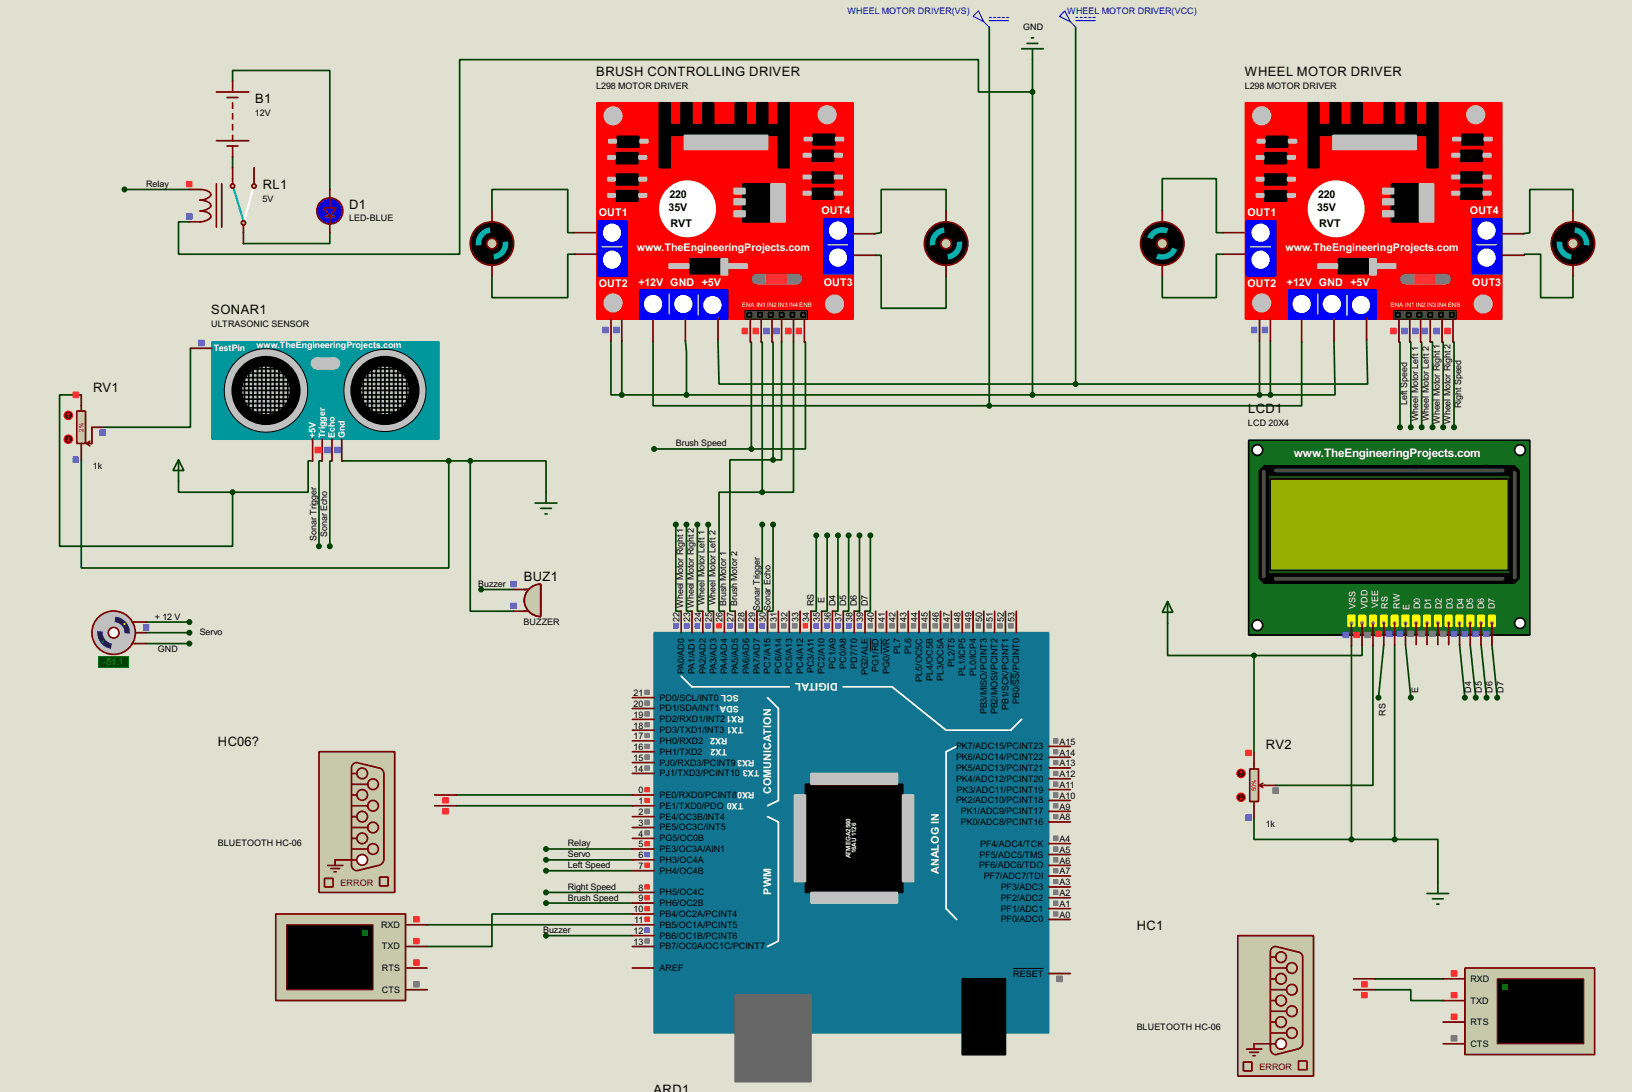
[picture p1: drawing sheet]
<svg xmlns="http://www.w3.org/2000/svg" width="383mm" height="256mm" viewBox="0 0 383 256" stroke-linecap="round" stroke-linejoin="round" font-family="sans-serif">
<defs><g id="words">
<g font-size="3.4">
<text x="140.1" y="17.8">BRUSH CONTROLLING DRIVER</text>
<text x="292.5" y="17.8">WHEEL MOTOR DRIVER</text>
<text x="60" y="24.1">B1</text>
<text x="61.8" y="44.5">RL1</text>
<text x="82.1" y="49">D1</text>
<text x="49.7" y="73.7">SONAR1</text>
<text x="21.9" y="92">RV1</text>
<text x="293.3" y="97.1">LCD1</text>
<text x="123.1" y="136.4">BUZ1</text>
<text x="51.2" y="175.3">HC06?</text>
<text x="297.5" y="176">RV2</text>
<text x="267.1" y="218.5">HC1</text>
<text x="153.6" y="257">ARD1</text>
</g>
<text font-size="3.1" fill="#fff" x="304" y="107.4">www.TheEngineeringProjects.com</text>
<g font-size="2.8">
<text x="157.3" y="46.6">220</text>
<text x="309.7" y="46.6">220</text>
<text x="157.1" y="49.7">35V</text>
<text x="157.5" y="53.2">RVT</text>
<text x="309.5" y="49.7">35V</text>
<text x="309.9" y="53.2">RVT</text>
</g>
<g font-size="2.8" fill="#fff">
<text x="140.7" y="50.7">OUT1</text>
<text x="193" y="50.1">OUT4</text>
<text x="293.1" y="50.7">OUT1</text>
<text x="345.4" y="50.1">OUT4</text>
<text x="149.7" y="59.1">www.TheEngineeringProjects.com</text>
<text x="302.1" y="59.1">www.TheEngineeringProjects.com</text>
<text x="140.7" y="67.4">OUT2</text>
<text x="150" y="67.1">+12V GND +5V</text>
<text x="193.5" y="67.1">OUT3</text>
<text x="293.1" y="67.4">OUT2</text>
<text x="302.4" y="67.1">+12V GND +5V</text>
<text x="345.9" y="67.1">OUT3</text>
<text x="196.9" y="160.5" transform="rotate(-180 196.9 160.5)">DIGITAL</text>
<text x="181.2" y="186.6" transform="rotate(-90 181.2 186.6)">COMUNICATION</text>
<text x="220.6" y="205.3" transform="rotate(-90 220.6 205.3)">ANALOG IN</text>
<text x="181.2" y="210.2" transform="rotate(-90 181.2 210.2)">PWM</text>
</g>
<g font-size="2.4" fill="#0000c0">
<text x="199.1" y="3.2">WHEEL MOTOR DRIVER(VS)</text>
<text x="250.8" y="3.2">WHEEL MOTOR DRIVER(VCC)</text>
</g>
<g font-size="2.4">
<text x="240.4" y="7.1">GND</text>
<text x="140.1" y="20.8">L298 MOTOR DRIVER</text>
<text x="292.5" y="20.8">L298 MOTOR DRIVER</text>
<text x="59.9" y="27.2">12V</text>
<text x="34.3" y="43.9">Relay</text>
<text x="61.7" y="47.4">5V</text>
<text x="82" y="52">LED-BLUE</text>
<text x="49.6" y="76.7">ULTRASONIC SENSOR</text>
<text x="330.7" y="95.2" transform="rotate(-90 330.7 95.2)">Left Speed</text>
<text x="343.4" y="95.8" transform="rotate(-90 343.4 95.8)">Right Speed</text>
<text x="293.2" y="100">LCD 20X4</text>
<text x="333.2" y="98.9" transform="rotate(-90 333.2 98.9)">Wheel Motor Left 1</text>
<text x="335.8" y="98.9" transform="rotate(-90 335.8 98.9)">Wheel Motor Left 2</text>
<text x="338.3" y="99.6" transform="rotate(-90 338.3 99.6)">Wheel Motor Right 1</text>
<text x="340.8" y="99.6" transform="rotate(-90 340.8 99.6)">Wheel Motor Right 2</text>
<text x="158.8" y="104.9">Brush Speed</text>
<text x="21.8" y="110.1">1k</text>
<text x="74.4" y="127" transform="rotate(-90 74.4 127)">Sonar Trigger</text>
<text x="76.9" y="126.1" transform="rotate(-90 76.9 126.1)">Sonar Echo</text>
<text x="112.4" y="137.9">Buzzer</text>
<text x="160.5" y="142.8" transform="rotate(-90 160.5 142.8)">Wheel Motor Right 1</text>
<text x="163" y="142.8" transform="rotate(-90 163 142.8)">Wheel Motor Right 2</text>
<text x="165.6" y="142.1" transform="rotate(-90 165.6 142.1)">Wheel Motor Left 1</text>
<text x="168.1" y="142.1" transform="rotate(-90 168.1 142.1)">Wheel Motor Left 2</text>
<text x="170.7" y="142.3" transform="rotate(-90 170.7 142.3)">Brush Motor 1</text>
<text x="173.2" y="142.3" transform="rotate(-90 173.2 142.3)">Brush Motor 2</text>
<text x="178.5" y="143.4" transform="rotate(-90 178.5 143.4)">Sonar Trigger</text>
<text x="181" y="143.5" transform="rotate(-90 181 143.5)">Sonar Echo</text>
<text x="191.2" y="142.4" transform="rotate(-90 191.2 142.4)">RS</text>
<text x="193.8" y="141.7" transform="rotate(-90 193.8 141.7)">E</text>
<text x="196.3" y="142.3" transform="rotate(-90 196.3 142.3)">D4</text>
<text x="198.8" y="142.3" transform="rotate(-90 198.8 142.3)">D5</text>
<text x="201.4" y="142.3" transform="rotate(-90 201.4 142.3)">D6</text>
<text x="203.9" y="142.3" transform="rotate(-90 203.9 142.3)">D7</text>
<text x="36.4" y="145.5">+ 12 V</text>
<text x="46.9" y="149.1">Servo</text>
<text x="123" y="146.9">BUZZER</text>
<text x="159.7" y="146.1" transform="rotate(-90 159.7 146.1)">22</text>
<text x="162.2" y="146.1" transform="rotate(-90 162.2 146.1)">23</text>
<text x="164.8" y="146.1" transform="rotate(-90 164.8 146.1)">24</text>
<text x="167.3" y="146.1" transform="rotate(-90 167.3 146.1)">25</text>
<text x="169.8" y="146.1" transform="rotate(-90 169.8 146.1)">26</text>
<text x="172.4" y="146.1" transform="rotate(-90 172.4 146.1)">27</text>
<text x="174.9" y="146.1" transform="rotate(-90 174.9 146.1)">28</text>
<text x="177.5" y="146.1" transform="rotate(-90 177.5 146.1)">29</text>
<text x="180" y="146.1" transform="rotate(-90 180 146.1)">30</text>
<text x="182.5" y="146.1" transform="rotate(-90 182.5 146.1)">31</text>
<text x="185.1" y="146.1" transform="rotate(-90 185.1 146.1)">32</text>
<text x="187.6" y="146.1" transform="rotate(-90 187.6 146.1)">33</text>
<text x="190.2" y="146.1" transform="rotate(-90 190.2 146.1)">34</text>
<text x="192.6" y="146.1" transform="rotate(-90 192.6 146.1)">35</text>
<text x="195.2" y="146.1" transform="rotate(-90 195.2 146.1)">36</text>
<text x="197.8" y="146.1" transform="rotate(-90 197.8 146.1)">37</text>
<text x="200.3" y="146.1" transform="rotate(-90 200.3 146.1)">38</text>
<text x="202.9" y="146.1" transform="rotate(-90 202.9 146.1)">39</text>
<text x="205.3" y="146.1" transform="rotate(-90 205.3 146.1)">40</text>
<text x="207.9" y="146.1" transform="rotate(-90 207.9 146.1)">41</text>
<text x="210.5" y="146.1" transform="rotate(-90 210.5 146.1)">42</text>
<text x="213" y="146.1" transform="rotate(-90 213 146.1)">43</text>
<text x="215.6" y="146.1" transform="rotate(-90 215.6 146.1)">44</text>
<text x="218" y="146.1" transform="rotate(-90 218 146.1)">45</text>
<text x="220.6" y="146.1" transform="rotate(-90 220.6 146.1)">46</text>
<text x="223.2" y="146.1" transform="rotate(-90 223.2 146.1)">47</text>
<text x="225.7" y="146.1" transform="rotate(-90 225.7 146.1)">48</text>
<text x="228.3" y="146.1" transform="rotate(-90 228.3 146.1)">49</text>
<text x="230.8" y="146.1" transform="rotate(-90 230.8 146.1)">50</text>
<text x="233.3" y="146.1" transform="rotate(-90 233.3 146.1)">51</text>
<text x="235.9" y="146.1" transform="rotate(-90 235.9 146.1)">52</text>
<text x="238.4" y="146.1" transform="rotate(-90 238.4 146.1)">53</text>
<text x="37.1" y="153.1">GND</text>
<text x="211.6" y="153.6" transform="rotate(-90 211.6 153.6)">PL7</text>
<text x="214.1" y="153.6" transform="rotate(-90 214.1 153.6)">PL6</text>
<text x="160.8" y="158.3" transform="rotate(-90 160.8 158.3)">PA0/AD0</text>
<text x="163.3" y="158.3" transform="rotate(-90 163.3 158.3)">PA1/AD1</text>
<text x="165.9" y="158.3" transform="rotate(-90 165.9 158.3)">PA2/AD2</text>
<text x="168.4" y="158.3" transform="rotate(-90 168.4 158.3)">PA3/AD3</text>
<text x="170.9" y="158.3" transform="rotate(-90 170.9 158.3)">PA4/AD4</text>
<text x="173.5" y="158.3" transform="rotate(-90 173.5 158.3)">PA5/AD5</text>
<text x="176" y="158.3" transform="rotate(-90 176 158.3)">PA6/AD6</text>
<text x="178.6" y="158.3" transform="rotate(-90 178.6 158.3)">PA7/AD7</text>
<text x="181.1" y="158.2" transform="rotate(-90 181.1 158.2)">PC7/A15</text>
<text x="183.6" y="158.2" transform="rotate(-90 183.6 158.2)">PC6/A14</text>
<text x="186.2" y="158.2" transform="rotate(-90 186.2 158.2)">PC5/A13</text>
<text x="188.7" y="158.2" transform="rotate(-90 188.7 158.2)">PC4/A12</text>
<text x="191.2" y="158.1" transform="rotate(-90 191.2 158.1)">PC3/A11</text>
<text x="193.8" y="158.2" transform="rotate(-90 193.8 158.2)">PC2/A10</text>
<text x="196.3" y="157.1" transform="rotate(-90 196.3 157.1)">PC1/A9</text>
<text x="198.9" y="157.1" transform="rotate(-90 198.9 157.1)">PC0/A8</text>
<text x="201.4" y="157" transform="rotate(-90 201.4 157)">PD7/T0</text>
<text x="203.9" y="158.6" transform="rotate(-90 203.9 158.6)">PG2/ALE</text>
<text x="206.5" y="157.7" transform="rotate(-90 206.5 157.7)">PG1/RD</text>
<text x="209" y="158.2" transform="rotate(-90 209 158.2)">PG0/WR</text>
<text x="216.6" y="160.1" transform="rotate(-90 216.6 160.1)">PL5/OC5C</text>
<text x="219.2" y="159.9" transform="rotate(-90 219.2 159.9)">PL4/OC5B</text>
<text x="221.7" y="159.9" transform="rotate(-90 221.7 159.9)">PL3/OC5A</text>
<text x="224.3" y="156.7" transform="rotate(-90 224.3 156.7)">PL2/T5</text>
<text x="226.8" y="158.8" transform="rotate(-90 226.8 158.8)">PL1/ICP5</text>
<text x="229.3" y="158.8" transform="rotate(-90 229.3 158.8)">PL0/ICP4</text>
<text x="148.9" y="163.5">21</text>
<text x="148.9" y="166">20</text>
<text x="155" y="164.6">PD0/SCL/INT0</text>
<text x="155" y="167.1">PD1/SDA/INT1</text>
<text x="231.9" y="167.8" transform="rotate(-90 231.9 167.8)">PB3/MISO/PCINT3</text>
<text x="234.4" y="167.8" transform="rotate(-90 234.4 167.8)">PB2/MOSI/PCINT2</text>
<text x="237" y="166.8" transform="rotate(-90 237 166.8)">PB1/SCK/PCINT1</text>
<text x="239.5" y="165.3" transform="rotate(-90 239.5 165.3)">PB0/SS/PCINT0</text>
<text x="333.2" y="162.7" transform="rotate(-90 333.2 162.7)">E</text>
<text x="345.7" y="162.7" transform="rotate(-90 345.7 162.7)">D4</text>
<text x="348.2" y="162.7" transform="rotate(-90 348.2 162.7)">D5</text>
<text x="350.7" y="162.7" transform="rotate(-90 350.7 162.7)">D6</text>
<text x="353.3" y="162.7" transform="rotate(-90 353.3 162.7)">D7</text>
<text x="148.9" y="168.6">19</text>
<text x="148.9" y="171.1">18</text>
<text x="148.9" y="173.6">17</text>
<text x="155" y="169.7">PD2/RXD1/INT2</text>
<text x="155" y="172.2">PD3/TXD1/INT3</text>
<text x="325.6" y="168.1" transform="rotate(-90 325.6 168.1)">RS</text>
<text x="148.9" y="176.2">16</text>
<text x="148.9" y="178.7">15</text>
<text x="155" y="174.7">PH0/RXD2</text>
<text x="155" y="177.3">PH1/TXD2</text>
<text x="155" y="179.8">PJ0/RXD3/PCINT9</text>
<text x="224.6" y="176">PK7/ADC15/PCINT23</text>
<text x="224.6" y="178.6">PK6/ADC14/PCINT22</text>
<text x="249" y="174.9">A15</text>
<text x="249" y="177.5">A14</text>
<text x="249" y="180">A13</text>
<text x="148.9" y="181.3">14</text>
<text x="155" y="182.4">PJ1/TXD3/PCINT10</text>
<text x="224.6" y="181.1">PK5/ADC13/PCINT21</text>
<text x="224.6" y="183.6">PK4/ADC12/PCINT20</text>
<text x="249" y="182.5">A12</text>
<text x="249" y="185.1">A11</text>
<text x="150" y="186.3">0</text>
<text x="150" y="188.9">1</text>
<text x="150" y="191.4">2</text>
<text x="155" y="187.4">PE0/RXD0/PCINT8</text>
<text x="155" y="190">PE1/TXD0/PDO</text>
<text x="224.6" y="188.7">PK2/ADC10/PCINT18</text>
<text x="224.8" y="186.2">PK3/ADC11/PCINT19</text>
<text x="225.8" y="191.3">PK1/ADC9/PCINT17</text>
<text x="249" y="187.6">A10</text>
<text x="249" y="190.1">A9</text>
<text x="150" y="194">3</text>
<text x="150" y="196.5">4</text>
<text x="155" y="192.5">PE4/OC3B/INT4</text>
<text x="155" y="195.1">PE5/OC3C/INT5</text>
<text x="155" y="197.6">PG5/OC0B</text>
<text x="225.8" y="193.8">PK0/ADC8/PCINT16</text>
<text x="249" y="192.7">A8</text>
<text x="249" y="197.8">A4</text>
<text x="297.4" y="194.2">1k</text>
<text x="51.2" y="198.8">BLUETOOTH HC-06</text>
<text x="133.4" y="198.8">Relay</text>
<text x="133.4" y="201.4">Servo</text>
<text x="133.4" y="203.9">Left Speed</text>
<text x="150" y="199">5</text>
<text x="150" y="201.6">6</text>
<text x="155" y="200.1">PE3/OC3A/AIN1</text>
<text x="155" y="202.7">PH3/OC4A</text>
<text x="230" y="204">PF6/ADC6/TDO</text>
<text x="230.1" y="201.4">PF5/ADC5/TMS</text>
<text x="230.3" y="198.9">PF4/ADC4/TCK</text>
<text x="249" y="202.8">A6</text>
<text x="249" y="200.3">A5</text>
<text x="133.4" y="209">Right Speed</text>
<text x="150" y="204.1">7</text>
<text x="150" y="209.2">8</text>
<text x="155" y="205.2">PH4/OC4B</text>
<text x="231.1" y="206.5">PF7/ADC7/TDI</text>
<text x="235.1" y="209">PF3/ADC3</text>
<text x="249" y="205.4">A7</text>
<text x="249" y="207.9">A3</text>
<text x="133.4" y="211.5">Brush Speed</text>
<text x="148.9" y="214.3">10</text>
<text x="150" y="211.7">9</text>
<text x="155" y="210.3">PH5/OC4C</text>
<text x="155" y="212.8">PH6/OC2B</text>
<text x="155" y="215.4">PB4/OC2A/PCINT4</text>
<text x="235.1" y="211.6">PF2/ADC2</text>
<text x="235.1" y="214.1">PF1/ADC1</text>
<text x="249" y="210.5">A2</text>
<text x="249" y="213">A1</text>
<text x="249" y="215.5">A0</text>
<text x="89.5" y="217.9">RXD</text>
<text x="127.6" y="219.2">Buzzer</text>
<text x="148.9" y="219.4">12</text>
<text x="148.9" y="221.9">13</text>
<text x="149" y="216.8">11</text>
<text x="155" y="217.9">PB5/OC1A/PCINT5</text>
<text x="155" y="220.5">PB6/OC1B/PCINT6</text>
<text x="235.1" y="216.7">PF0/ADC0</text>
<text x="89.7" y="223">TXD</text>
<text x="155" y="223">PB7/OC0A/OC1C/PCINT7</text>
<text x="89.7" y="228.1">RTS</text>
<text x="89.7" y="233.2">CTS</text>
<text x="155" y="228.1">AREF</text>
<text x="238.1" y="229.4">RESET</text>
<text x="345.5" y="230.6">RXD</text>
<text x="345.5" y="235.7">TXD</text>
<text x="267.1" y="241.9">BLUETOOTH HC-06</text>
<text x="345.5" y="240.8">RTS</text>
<text x="345.5" y="245.9">CTS</text>
</g>
<g font-size="2.4" fill="#fff">
<text x="50.2" y="82.5">TestPin</text>
<text x="60.3" y="81.8">www.TheEngineeringProjects.com</text>
<text x="74.2" y="103" transform="rotate(-90 74.2 103)">+5V</text>
<text x="76.4" y="102.8" transform="rotate(-90 76.4 102.8)">Trigger</text>
<text x="78.7" y="102.8" transform="rotate(-90 78.7 102.8)">Echo</text>
<text x="81" y="102.9" transform="rotate(-90 81 102.9)">Gnd</text>
<text x="318.5" y="143.1" transform="rotate(-90 318.5 143.1)">VSS</text>
<text x="321.3" y="143" transform="rotate(-90 321.3 143)">VDD</text>
<text x="323.8" y="142.8" transform="rotate(-90 323.8 142.8)">VEE</text>
<text x="326.1" y="142.9" transform="rotate(-90 326.1 142.9)">RS</text>
<text x="328.9" y="143" transform="rotate(-90 328.9 143)">RW</text>
<text x="331.2" y="143.2" transform="rotate(-90 331.2 143.2)">E</text>
<text x="333.7" y="143.1" transform="rotate(-90 333.7 143.1)">D0</text>
<text x="336.3" y="143.1" transform="rotate(-90 336.3 143.1)">D1</text>
<text x="338.8" y="143.1" transform="rotate(-90 338.8 143.1)">D2</text>
<text x="341.4" y="143.1" transform="rotate(-90 341.4 143.1)">D3</text>
<text x="343.9" y="143.1" transform="rotate(-90 343.9 143.1)">D4</text>
<text x="346.2" y="143.1" transform="rotate(-90 346.2 143.1)">D5</text>
<text x="348.7" y="143.1" transform="rotate(-90 348.7 143.1)">D6</text>
<text x="351.3" y="143.1" transform="rotate(-90 351.3 143.1)">D7</text>
<text x="173.6" y="163.2" transform="rotate(-180 173.6 163.2)">SCL</text>
<text x="173.6" y="165.7" transform="rotate(-180 173.6 165.7)">SDA</text>
<text x="171" y="173.3" transform="rotate(-180 171 173.3)">RX2</text>
<text x="174.7" y="170.8" transform="rotate(-180 174.7 170.8)">TX1</text>
<text x="174.8" y="168.3" transform="rotate(-180 174.8 168.3)">RX1</text>
<text x="170.9" y="175.9" transform="rotate(-180 170.9 175.9)">TX2</text>
<text x="177.3" y="178.4" transform="rotate(-180 177.3 178.4)">RX3</text>
<text x="178.5" y="181" transform="rotate(-180 178.5 181)">TX3</text>
<text x="174.7" y="188.6" transform="rotate(-180 174.7 188.6)">TX0</text>
<text x="177.3" y="186" transform="rotate(-180 177.3 186)">RX0</text>
</g>
<text font-size="2.4" fill="#0f0" x="24.4" y="156.2">-51.1</text>
<g font-size="2.4" fill="#800000">
<text x="80" y="208.2">ERROR</text>
<text x="295.9" y="251.4">ERROR</text>
</g>
<g font-size="1.7" fill="#fff">
<text x="199.9" y="201.6" transform="rotate(-90 199.9 201.6)">ATMEGA2560</text>
<text x="201.2" y="200.5" transform="rotate(-90 201.2 200.5)">16AU 1126</text>
</g>
<g font-size="1.6" fill="#fff">
<text x="174.3" y="72.2">ENA IN1 IN2 IN3IN4ENB</text>
<text x="326.7" y="72.2">ENA IN1 IN2 IN3IN4ENB</text>
</g>
<g font-size="1.6" fill="#c00000">
<text x="19.6" y="101.4" transform="rotate(-90 19.6 101.4)">2%</text>
<text x="295.2" y="185.9" transform="rotate(-90 295.2 185.9)">50%</text>
</g>
</g></defs>
<path d="M0 0h383.5v256.5h-383.5z" fill="#e0e0d0"/>
<g fill="none" stroke="#004000" stroke-width=".4">
<path d="M54.7 19.1v-2.5h22.8v27.9M232.5 6.4v88.9M242.6 14v78.8M252.8 6.4v83.8M54.7 36.9v2.5M242.6 21.6h-12.7v-7.6h-121.9v45.7h-66v-7.6h2.5M29.3 44.5h15.2M77.5 54.7v2.5h-20.3M115.6 49.6v-5.1h17.8v10.2h1.5M135.2 59.7h-1.8v10.2h-17.8v-5.1M205.8 60h1.3v12.4h15.2v-7.6M222.3 49.6v-5.1h-15.2v10.2l-1.6 .2"/>
<path d="M273.1 49.6v-7.6h12.7v12.7h1.5M287.6 59.7h-1.8v10.2h-12.7v-5.1M358.2 60v-.3h3.8v10.2h7.6v-5.1M369.6 49.6v-5.1h-10.1v10.2l-1.6 .2M168.7 79.8l.3 10.4h83.8M321.1 79.8l.3 10.4h-68.6M19.1 92.8h-5.1v35.5h40.7v-12.7M44.8 81.8v18.6h-20.6M143.6 80.1v12.7h2.5M146.1 92.8h152.4M146.1 80.1v12.7M153.5 80.3v15h79"/>
<path d="M161.1 80.1l.2 2.5v10.2M176.3 80.3h.3v25.2M178.9 80.3h.2v35.3M181.4 80.3h.3v27.7M183.7 80.3v27.7h-2M186.5 80.3v35.3h-7.4M189 80.3h.3v25.2h-12.7M296 80.1v12.7M298.5 80.1v12.7M305.9 80.3v15h-73.4M313.5 80.1l.2 12.7h-15.2M328.7 80.3h.3v20.1"/>
<path d="M331.3 80.3h.2v20.1M333.8 80.3h.3v20.1M336.1 80.3h.5v20.1M338.9 80.3h.2v20.1M341.4 80.3h.3v20.1M19.1 108v25.4h86.4v-25.1M42 113.1v2.5h12.7M73.5 108.3h-1.1v7.3h-17.7M75.7 108.3h-.7v20M78 108.3h-.5v20M80.3 108.3h30.2M110.5 108.3h17.8v7.3"/>
<path d="M110.5 108.3v35.3h10.2M153.7 105.5h22.9M179.1 115.6h-10.1v28h1.2M181.7 108h-10.2v35.6h1.3M113.1 138.5h7.6M158.8 123.2v20.4h1.3M161.3 123.2v20.4h1.3M163.9 123.2v20.4h1.3M166.4 123.2v20.4h1.3M179.1 123.2v20.4h-1.2M181.7 123.2v20.4h-1.3M191.8 125.8v17.8h-1.2"/>
<path d="M194.4 125.8v17.8h-1.3M196.9 125.8v17.8h-1.3M199.4 125.8v17.8h-1.2M202 125.8v17.8h-1.3M204.5 125.8v17.8h-1.2M34.3 146.1h10.2M34.3 151.2h10.2M34.3 148.6h10.2M274.4 146.4v7.6h20.3M294.7 154v22.8M317.6 151.7v45.5M320.1 151.7v2.3h-25.4"/>
<path d="M322.6 151.7v32.8h-22.8M325.2 151.4l-1.3 12.5M327.7 151.4v45.8M330.3 151.4l1.2 12.5M343 151.4l1.2 12.5M345.5 151.4l1.3 12.5M348 151.4l1.3 12.5M350.6 151.4l1.2 12.5M107.2 189.3h41.4M107.2 186.7h41.4M128.3 199.4h20.3M294.7 192.1v5.1h22.9"/>
<path d="M317.6 197.2h10.1M327.7 197.2h10.2v10.1M100.4 217.2h48.2M128.3 202h20.3M128.3 204.5h20.3M128.3 209.6h20.3M128.3 212.1h20.3M128.3 219.8h20.3M148.6 214.7h-33v7.6h-15.2M323.1 232.5h8.4v2.5h7.6M323.1 229.9h16"/>
</g>
<circle cx="77.5" cy="49.6" r="3.1" fill="#0000e6" stroke="#800000" stroke-width=".4"/>
<path d="M76.3 50.9h2.5M77.5 46.5v2.3M77.5 50.9v1.7" fill="none" stroke="#800000" stroke-width=".4"/>
<path d="M76 48.8h3l-1.5 2.1z" fill="#2d2dff" stroke="#800000" stroke-width=".4"/>
<g fill="none" stroke="#800000" stroke-width=".4">
<path d="M77.5 44.5v2.5M77.5 52.1v2.6M160.1 143.6v5M162.6 143.6v5M165.2 143.6v5M167.7 143.6v5M170.2 143.6v5M172.8 143.6v5M175.3 143.6v5M177.9 143.6v5M180.4 143.6v5M182.9 143.6v5"/>
<path d="M185.5 143.6v5M188 143.6v5M190.6 143.6v5M193.1 143.6v5M195.6 143.6v5M198.2 143.6v5M200.7 143.6v5M203.3 143.6v5M205.8 143.6v5M208.3 143.6v5M210.9 143.6v5M213.4 143.6v5"/>
<path d="M216 143.6v5M218.5 143.6v5M221 143.6v5M223.6 143.6v5M226.1 143.6v5M228.7 143.6v5M231.2 143.6v5M233.7 143.6v5M236.3 143.6v5M238.8 143.6v5M148.6 163.9h5.1M148.6 166.4h5.1"/>
<path d="M148.6 169h5.1M148.6 171.5h5.1M148.6 174h5.1M148.6 176.6h5.1M148.6 179.1h5.1M246.4 175.3h5.1M246.4 177.9h5.1M148.6 181.7h5.1M148.6 186.7h5.1M148.6 189.3h5.1M148.6 191.8h5.1M148.6 194.4h5.1"/>
<path d="M148.6 196.9h5.1M148.6 199.4h5.1M246.4 180.4h5.1M246.4 182.9h5.1M246.4 185.5h5.1M246.4 188h5.1M246.4 190.6h5.1M246.4 193.1h5.1M246.4 198.2h5.1M148.6 202h5.1M148.6 204.5h5.1M148.6 209.6h5.1"/>
<path d="M148.6 212.1h5.1M148.6 214.7h5.1M148.6 217.2h5.1M148.6 219.8h5.1M246.4 205.8h5.1M246.4 203.3h5.1M246.4 200.7h5.1M246.4 208.3h5.1M246.4 210.9h5.1M246.4 213.4h5.1M246.4 216h5.1M148.6 222.3h5.1"/>
<path d="M148.6 227.4h5.1M246.4 228.7h5.1"/>
</g>
<path d="M153.7 148.6h92.7v94h-92.7z" fill="#117491" stroke="#117491" stroke-width=".4"/>
<path d="M172.8 233.7h17.8v20.4h-17.8z" fill="#686767" stroke="#686767" stroke-width=".4"/>
<g fill="#000" stroke="#000" stroke-width=".4">
<path d="M144.8 35.9h5.1v2.5h-5.1zM145.1 32.1h5.1v2.5h-5.1zM155 24.2h2.5v15.2h-2.5zM157.5 29.3h25.4v2.5h-25.4zM160.1 24.2h2.5v5.1h-2.5zM165.2 24.2h2.5v5.1h-2.5zM172.8 24.2h2.5v5.1h-2.5zM177.9 24.2h2.5v5.1h-2.5zM182.9 24.2h2.6v15.2h-2.6zM190.8 35.4h5.1v2.5h-5.1zM191.1 31.6h5v2.5h-5zM144.8 40.9h5.1v2.6h-5.1z"/>
<path d="M144.8 44.8h5.1v2.5h-5.1zM174.6 43.2h6.3v8.9h-6.3zM190.8 40.4h5.1v2.6h-5.1zM190.8 44.3h5.1v2.5h-5.1zM162.1 60.8h8.9v3.5h-8.9zM189.3 184.2h22.8v25.4h-22.8zM226.1 229.9h10.2v17.8h-10.2z"/>
</g>
<path d="M160.1 158.8l2.5 2.5h22.9M180.4 163.9l2.5 2.5v21.6l-2.5 1.3M198.2 161.3h11.4l12.7 10.2h15.2l2.6-2.5M224.8 175.3l-2.5 1.3v36.8l2.5 2.6M180.4 191.8l2.5 1.3v27.9l-2.5 1.3" fill="none" stroke="#fff" stroke-width=".4"/>
<g fill="#c0c0c0" stroke="#c0c0c0" stroke-width=".4">
<path d="M190.6 209.6h20.3v2.5h-20.3z"/>
<path d="M186.7 186.7h2.6v20.4h-2.6z"/>
<path d="M190.6 181.7h20.3v2.5h-20.3z"/>
<path d="M212.1 186.7h2.6v20.4h-2.6z"/>
<path d="M196.4 32.3h1.8v.8h-1.8z"/>
<path d="M189 32.3h1.8v.8h-1.8z"/>
<path d="M196.1 36.1h1.8v.8h-1.8z"/>
<path d="M188.8 36.1h1.8v.8h-1.8z"/>
<path d="M196.1 41.2h1.8v.8h-1.8z"/>
<path d="M188.8 41.2h1.8v.8h-1.8z"/>
<path d="M196.1 45h1.8v.8h-1.8z"/>
<path d="M188.8 45h1.8v.8h-1.8z"/>
<path d="M160.8 31.8h19.6v3.3h-19.6z"/>
<path d="M150.4 32.8h1.8v.8h-1.8z"/>
<path d="M143.1 32.8h1.7v.8h-1.7z"/>
<path d="M150.2 36.6h1.7v.8h-1.7z"/>
<path d="M142.8 36.6h1.8v.8h-1.8z"/>
<path d="M150.2 41.7h1.7v.8h-1.7z"/>
<path d="M142.8 41.7h1.8v.8h-1.8z"/>
<path d="M150.2 45.5h1.7v.8h-1.7z"/>
<path d="M142.8 45.5h1.8v.8h-1.8z"/>
<path d="M172.5 44.3h2.6v1.2h-2.6z"/>
<path d="M172.5 46.8h2.6v1.3h-2.6z"/>
<path d="M172.5 49.6h2.6v1.3h-2.6z"/>
<path d="M181.2 43.2h3.3v8.9h-3.3z"/>
<path d="M169.5 60.8h1.5v3.8h-1.5z"/>
<path d="M157.3 62h4.6v1h-4.6z"/>
<path d="M171 62h4.6v1h-4.6z"/>
</g>
<path d="M204.6 149.9v3.1M207.1 149.9v3.6M237.6 158v2.8M238.1 227.5h7.1" fill="none" stroke="#000" stroke-width=".23"/>
<g fill="none" stroke="#808080" stroke-width=".23">
<path d="M173.5 146.5h1.1M173.5 146.6h1.1M173.5 146.7h1.1M173.5 146.8h1.1M173.5 146.9h1.1M173.5 147h1.1M173.5 147.1h1.1M173.5 147.2h1.1M173.5 147.3h1.1M173.5 147.4h1.1M173.5 147.5h1.1M181.2 146.5h1"/>
<path d="M181.2 146.6h1M181.2 146.7h1M181.2 146.8h1M181.2 146.9h1M181.2 147h1M181.2 147.1h1M181.2 147.2h1M181.2 147.3h1M181.2 147.4h1M181.2 147.5h1M183.7 146.5h1M183.7 146.6h1"/>
<path d="M183.7 146.7h1M183.7 146.8h1M183.7 146.9h1M183.7 147h1M183.7 147.1h1M183.7 147.2h1M183.7 147.3h1M183.7 147.4h1M183.7 147.5h1M186.2 146.5h1.1M186.2 146.6h1.1M186.2 146.7h1.1"/>
<path d="M186.2 146.8h1.1M186.2 146.9h1.1M186.2 147h1.1M186.2 147.1h1.1M186.2 147.2h1.1M186.2 147.3h1.1M186.2 147.4h1.1M186.2 147.5h1.1M204 146.5h1M204 146.6h1M204 146.7h1M204 146.8h1"/>
<path d="M204 146.9h1M204 147h1M204 147.1h1M204 147.2h1M204 147.3h1M204 147.4h1M204 147.5h1M206.6 146.5h1M206.6 146.6h1M206.6 146.7h1M206.6 146.8h1M206.6 146.9h1"/>
<path d="M206.6 147h1M206.6 147.1h1M206.6 147.2h1M206.6 147.3h1M206.6 147.4h1M206.6 147.5h1M209.1 146.5h1M209.1 146.6h1M209.1 146.7h1M209.1 146.8h1M209.1 146.9h1M209.1 147h1"/>
<path d="M209.1 147.1h1M209.1 147.2h1M209.1 147.3h1M209.1 147.4h1M209.1 147.5h1M211.6 146.5h1.1M211.6 146.6h1.1M211.6 146.7h1.1M211.6 146.8h1.1M211.6 146.9h1.1M211.6 147h1.1M211.6 147.1h1.1"/>
<path d="M211.6 147.2h1.1M211.6 147.3h1.1M211.6 147.4h1.1M211.6 147.5h1.1M214.2 146.5h1M214.2 146.6h1M214.2 146.7h1M214.2 146.8h1M214.2 146.9h1M214.2 147h1M214.2 147.1h1M214.2 147.2h1"/>
<path d="M214.2 147.3h1M214.2 147.4h1M214.2 147.5h1M216.7 146.5h1M216.7 146.6h1M216.7 146.7h1M216.7 146.8h1M216.7 146.9h1M216.7 147h1M216.7 147.1h1M216.7 147.2h1M216.7 147.3h1"/>
<path d="M216.7 147.4h1M216.7 147.5h1M219.3 146.5h1M219.3 146.6h1M219.3 146.7h1M219.3 146.8h1M219.3 146.9h1M219.3 147h1M219.3 147.1h1M219.3 147.2h1M219.3 147.3h1M219.3 147.4h1"/>
<path d="M219.3 147.5h1M221.8 146.5h1M221.8 146.6h1M221.8 146.7h1M221.8 146.8h1M221.8 146.9h1M221.8 147h1M221.8 147.1h1M221.8 147.2h1M221.8 147.3h1M221.8 147.4h1M221.8 147.5h1"/>
<path d="M224.3 146.5h1.1M224.3 146.6h1.1M224.3 146.7h1.1M224.3 146.8h1.1M224.3 146.9h1.1M224.3 147h1.1M224.3 147.1h1.1M224.3 147.2h1.1M224.3 147.3h1.1M224.3 147.4h1.1M224.3 147.5h1.1M226.9 146.5h1"/>
<path d="M226.9 146.6h1M226.9 146.7h1M226.9 146.8h1M226.9 146.9h1M226.9 147h1M226.9 147.1h1M226.9 147.2h1M226.9 147.3h1M226.9 147.4h1M226.9 147.5h1M229.4 146.5h1M229.4 146.6h1"/>
<path d="M229.4 146.7h1M229.4 146.8h1M229.4 146.9h1M229.4 147h1M229.4 147.1h1M229.4 147.2h1M229.4 147.3h1M229.4 147.4h1M229.4 147.5h1M232 146.5h1M232 146.6h1M232 146.7h1"/>
<path d="M232 146.8h1M232 146.9h1M232 147h1M232 147.1h1M232 147.2h1M232 147.3h1M232 147.4h1M232 147.5h1M234.5 146.5h1M234.5 146.6h1M234.5 146.7h1M234.5 146.8h1"/>
<path d="M234.5 146.9h1M234.5 147h1M234.5 147.1h1M234.5 147.2h1M234.5 147.3h1M234.5 147.4h1M234.5 147.5h1M237 146.5h1.1M237 146.6h1.1M237 146.7h1.1M237 146.8h1.1M237 146.9h1.1"/>
<path d="M237 147h1.1M237 147.1h1.1M237 147.2h1.1M237 147.3h1.1M237 147.4h1.1M237 147.5h1.1M151.6 162.1h1M151.6 162.2h1M151.6 162.3h1M151.6 162.4h1M151.6 162.5h1M151.6 162.6h1"/>
<path d="M151.6 162.7h1M151.6 162.8h1M151.6 162.9h1M151.6 163h1M151.6 163.1h1M151.6 164.6h1M151.6 164.7h1M151.6 164.8h1M151.6 164.9h1M151.6 165h1M151.6 165.1h1M151.6 165.2h1"/>
<path d="M151.6 165.3h1M151.6 165.4h1M151.6 165.5h1M151.6 165.6h1M151.6 165.7h1M151.6 167.2h1M151.6 167.3h1M151.6 167.4h1M151.6 167.5h1M151.6 167.6h1M151.6 167.7h1M151.6 167.8h1"/>
<path d="M151.6 167.9h1M151.6 168h1M151.6 168.1h1M151.6 168.2h1M151.6 169.7h1M151.6 169.8h1M151.6 169.9h1M151.6 170h1M151.6 170.1h1M151.6 170.2h1M151.6 170.3h1M151.6 170.4h1"/>
<path d="M151.6 170.5h1M151.6 170.6h1M151.6 170.7h1M151.6 172.3h1M151.6 172.4h1M151.6 172.5h1M151.6 172.6h1M151.6 172.7h1M151.6 172.8h1M151.6 172.9h1M151.6 173h1M151.6 173.1h1"/>
<path d="M151.6 173.2h1M151.6 173.3h1M151.6 174.8h1M151.6 174.9h1M151.6 175h1M151.6 175.1h1M151.6 175.2h1M151.6 175.3h1M151.6 175.4h1M151.6 175.5h1M151.6 175.6h1M151.6 175.7h1"/>
<path d="M151.6 175.8h1M151.6 177.3h1M151.6 177.4h1M151.6 177.5h1M151.6 177.6h1M151.6 177.7h1M151.6 177.8h1M151.6 177.9h1M151.6 178h1M151.6 178.1h1M151.6 178.2h1M151.6 178.3h1"/>
<path d="M151.6 178.4h1M151.6 179.9h1M247.6 173.5h1M247.6 173.6h1M247.6 173.7h1M247.6 173.8h1M247.6 173.9h1M247.6 174h1M247.6 174.1h1M247.6 174.2h1M247.6 174.3h1M247.6 174.4h1"/>
<path d="M247.6 174.5h1M247.6 176.1h1M247.6 176.2h1M247.6 176.3h1M247.6 176.4h1M247.6 176.5h1M247.6 176.6h1M247.6 176.7h1M247.6 176.8h1M247.6 176.9h1M247.6 177h1M247.6 177.1h1"/>
<path d="M247.6 178.6h1M247.6 178.7h1M247.6 178.8h1M247.6 178.9h1M247.6 179h1M247.6 179.1h1M247.6 179.2h1M247.6 179.3h1M247.6 179.4h1M247.6 179.5h1M247.6 179.6h1M151.6 180h1"/>
<path d="M151.6 180.1h1M151.6 180.2h1M151.6 180.3h1M151.6 180.4h1M151.6 180.5h1M151.6 180.6h1M151.6 180.7h1M151.6 180.8h1M151.6 180.9h1M151.6 190h1M151.6 190.1h1M151.6 190.2h1"/>
<path d="M151.6 190.3h1M151.6 190.4h1M151.6 190.5h1M151.6 190.6h1M151.6 190.7h1M151.6 190.8h1M151.6 190.9h1M151.6 191h1M151.6 191.1h1M151.6 192.6h1M151.6 192.7h1M151.6 192.8h1"/>
<path d="M151.6 192.9h1M151.6 193h1M151.6 193.1h1M151.6 193.2h1M151.6 193.3h1M151.6 193.4h1M151.6 193.5h1M151.6 193.6h1M151.6 195.1h1M151.6 195.2h1M151.6 195.3h1M151.6 195.4h1"/>
<path d="M151.6 195.5h1M151.6 195.6h1M151.6 195.7h1M151.6 195.8h1M151.6 195.9h1M151.6 196h1M151.6 196.1h1M247.6 181.2h1M247.6 181.3h1M247.6 181.4h1M247.6 181.5h1M247.6 181.6h1"/>
<path d="M247.6 181.7h1M247.6 181.8h1M247.6 181.9h1M247.6 182h1M247.6 182.1h1M247.6 182.2h1M247.6 183.7h1M247.6 183.8h1M247.6 183.9h1M247.6 184h1M247.6 184.1h1M247.6 184.2h1"/>
<path d="M247.6 184.3h1M247.6 184.4h1M247.6 184.5h1M247.6 184.6h1M247.6 184.7h1M247.6 186.2h1M247.6 186.3h1M247.6 186.4h1M247.6 186.5h1M247.6 186.6h1M247.6 186.7h1M247.6 186.8h1"/>
<path d="M247.6 186.9h1M247.6 187h1M247.6 187.1h1M247.6 187.2h1M247.6 187.3h1M247.6 188.8h1M247.6 188.9h1M247.6 189h1M247.6 189.1h1M247.6 189.2h1M247.6 189.3h1M247.6 189.4h1"/>
<path d="M247.6 189.5h1M247.6 189.6h1M247.6 189.7h1M247.6 189.8h1M247.6 191.3h1M247.6 191.4h1M247.6 191.5h1M247.6 191.6h1M247.6 191.7h1M247.6 191.8h1M247.6 191.9h1M247.6 192h1"/>
<path d="M247.6 192.1h1M247.6 192.2h1M247.6 192.3h1M247.6 198.9h1M247.6 199h1M247.6 199.1h1M247.6 199.2h1M247.6 199.3h1M247.6 199.4h1M247.6 199.5h1M247.6 199.6h1M247.6 199.7h1"/>
<path d="M247.6 199.8h1M247.6 199.9h1M247.6 200h1M247.6 196.4h1M247.6 196.5h1M247.6 196.6h1M247.6 196.7h1M247.6 196.8h1M247.6 196.9h1M247.6 197h1M247.6 197.1h1M247.6 197.2h1"/>
<path d="M247.6 197.3h1M247.6 197.4h1M247.6 204h1M247.6 204.1h1M247.6 204.2h1M247.6 204.3h1M247.6 204.4h1M247.6 204.5h1M247.6 204.6h1M247.6 204.7h1M247.6 204.8h1M247.6 204.9h1"/>
<path d="M247.6 205h1M247.6 201.5h1M247.6 201.6h1M247.6 201.7h1M247.6 201.8h1M247.6 201.9h1M247.6 202h1M247.6 202.1h1M247.6 202.2h1M247.6 202.3h1M247.6 202.4h1M247.6 206.6h1"/>
<path d="M247.6 206.7h1M247.6 206.8h1M247.6 206.9h1M247.6 207h1M247.6 207.1h1M247.6 207.2h1M247.6 207.3h1M247.6 207.4h1M247.6 207.5h1M247.6 207.6h1M247.6 209.1h1M247.6 209.2h1"/>
<path d="M247.6 209.3h1M247.6 209.4h1M247.6 209.5h1M247.6 209.6h1M247.6 209.7h1M247.6 209.8h1M247.6 209.9h1M247.6 210h1M247.6 210.1h1M247.6 211.6h1M247.6 211.7h1M247.6 211.8h1"/>
<path d="M247.6 211.9h1M247.6 212h1M247.6 212.1h1M247.6 212.2h1M247.6 212.3h1M247.6 212.4h1M247.6 212.5h1M247.6 212.6h1M247.6 212.7h1M247.6 214.2h1M247.6 214.3h1M247.6 214.4h1"/>
<path d="M247.6 214.5h1M247.6 214.6h1M247.6 214.7h1M247.6 214.8h1M247.6 214.9h1M247.6 215h1M247.6 215.1h1M247.6 215.2h1M151.6 220.5h1M151.6 220.6h1M151.6 220.7h1M151.6 220.8h1"/>
<path d="M151.6 220.9h1M151.6 221h1M151.6 221.1h1M151.6 221.2h1M151.6 221.3h1M151.6 221.4h1M151.6 221.5h1M248.3 229.3h1.3M248.3 229.4h1.3M248.3 229.5h1.3M248.3 229.6h1.3M248.3 229.7h1.3"/>
<path d="M248.3 229.8h1.3M248.3 229.9h1.3M248.3 230h1.3M248.3 230.1h1.3M248.3 230.2h1.3M248.3 230.3h1.3M248.3 230.4h1.3M248.3 230.5h1.3M248.3 230.6h1.3"/>
</g>
<g fill="none" stroke="#ff4040" stroke-width=".23">
<path d="M168.5 146.5h1M168.5 146.6h1M168.5 146.7h1M168.5 146.8h1M168.5 146.9h1M168.5 147h1M168.5 147.1h1M168.5 147.2h1M168.5 147.3h1M168.5 147.4h1M168.5 147.5h1M188.8 146.5h1"/>
<path d="M188.8 146.6h1M188.8 146.7h1M188.8 146.8h1M188.8 146.9h1M188.8 147h1M188.8 147.1h1M188.8 147.2h1M188.8 147.3h1M188.8 147.4h1M188.8 147.5h1M151.6 185h1M151.6 185.1h1"/>
<path d="M151.6 185.2h1M151.6 185.3h1M151.6 185.4h1M151.6 185.5h1M151.6 185.6h1M151.6 185.7h1M151.6 185.8h1M151.6 185.9h1M151.6 186h1M151.6 187.5h1M151.6 187.6h1M151.6 187.7h1"/>
<path d="M151.6 187.8h1M151.6 187.9h1M151.6 188h1M151.6 188.1h1M151.6 188.2h1M151.6 188.3h1M151.6 188.4h1M151.6 188.5h1M151.6 197.7h1M151.6 197.8h1M151.6 197.9h1M151.6 198h1"/>
<path d="M151.6 198.1h1M151.6 198.2h1M151.6 198.3h1M151.6 198.4h1M151.6 198.5h1M151.6 198.6h1M151.6 198.7h1M151.6 202.7h1M151.6 202.8h1M151.6 202.9h1M151.6 203h1M151.6 203.1h1"/>
<path d="M151.6 203.2h1M151.6 203.3h1M151.6 203.4h1M151.6 203.5h1M151.6 203.6h1M151.6 203.7h1M151.6 203.8h1M151.6 207.8h1M151.6 207.9h1M151.6 208h1M151.6 208.1h1M151.6 208.2h1"/>
<path d="M151.6 208.3h1M151.6 208.4h1M151.6 208.5h1M151.6 208.6h1M151.6 208.7h1M151.6 208.8h1M151.6 210.4h1M151.6 210.5h1M151.6 210.6h1M151.6 210.7h1M151.6 210.8h1M151.6 210.9h1"/>
<path d="M151.6 211h1M151.6 211.1h1M151.6 211.2h1M151.6 211.3h1M151.6 211.4h1M151.6 212.9h1M151.6 213h1M151.6 213.1h1M151.6 213.2h1M151.6 213.3h1M151.6 213.4h1M151.6 213.5h1"/>
<path d="M151.6 213.6h1M151.6 213.7h1M151.6 213.8h1M151.6 213.9h1M151.6 215.4h1M151.6 215.5h1M151.6 215.6h1M151.6 215.7h1M151.6 215.8h1M151.6 215.9h1M151.6 216h1M151.6 216.1h1"/>
<path d="M151.6 216.2h1M151.6 216.3h1M151.6 216.4h1M151.6 216.5h1"/>
</g>
<g fill="none" stroke="#4040ff" stroke-width=".23">
<path d="M158.3 146.5h1M158.3 146.6h1M158.3 146.7h1M158.3 146.8h1M158.3 146.9h1M158.3 147h1M158.3 147.1h1M158.3 147.2h1M158.3 147.3h1M158.3 147.4h1M158.3 147.5h1M160.8 146.5h1.1"/>
<path d="M160.8 146.6h1.1M160.8 146.7h1.1M160.8 146.8h1.1M160.8 146.9h1.1M160.8 147h1.1M160.8 147.1h1.1M160.8 147.2h1.1M160.8 147.3h1.1M160.8 147.4h1.1M160.8 147.5h1.1M163.4 146.5h1M163.4 146.6h1"/>
<path d="M163.4 146.7h1M163.4 146.8h1M163.4 146.9h1M163.4 147h1M163.4 147.1h1M163.4 147.2h1M163.4 147.3h1M163.4 147.4h1M163.4 147.5h1M165.9 146.5h1M165.9 146.6h1M165.9 146.7h1"/>
<path d="M165.9 146.8h1M165.9 146.9h1M165.9 147h1M165.9 147.1h1M165.9 147.2h1M165.9 147.3h1M165.9 147.4h1M165.9 147.5h1M171 146.5h1M171 146.6h1M171 146.7h1M171 146.8h1"/>
<path d="M171 146.9h1M171 147h1M171 147.1h1M171 147.2h1M171 147.3h1M171 147.4h1M171 147.5h1M176.1 146.5h1M176.1 146.6h1M176.1 146.7h1M176.1 146.8h1M176.1 146.9h1"/>
<path d="M176.1 147h1M176.1 147.1h1M176.1 147.2h1M176.1 147.3h1M176.1 147.4h1M176.1 147.5h1M178.6 146.5h1M178.6 146.6h1M178.6 146.7h1M178.6 146.8h1M178.6 146.9h1M178.6 147h1"/>
<path d="M178.6 147.1h1M178.6 147.2h1M178.6 147.3h1M178.6 147.4h1M178.6 147.5h1M191.3 146.5h1M191.3 146.6h1M191.3 146.7h1M191.3 146.8h1M191.3 146.9h1M191.3 147h1M191.3 147.1h1"/>
<path d="M191.3 147.2h1M191.3 147.3h1M191.3 147.4h1M191.3 147.5h1M193.9 146.5h1M193.9 146.6h1M193.9 146.7h1M193.9 146.8h1M193.9 146.9h1M193.9 147h1M193.9 147.1h1M193.9 147.2h1"/>
<path d="M193.9 147.3h1M193.9 147.4h1M193.9 147.5h1M196.4 146.5h1M196.4 146.6h1M196.4 146.7h1M196.4 146.8h1M196.4 146.9h1M196.4 147h1M196.4 147.1h1M196.4 147.2h1M196.4 147.3h1"/>
<path d="M196.4 147.4h1M196.4 147.5h1M198.9 146.5h1.1M198.9 146.6h1.1M198.9 146.7h1.1M198.9 146.8h1.1M198.9 146.9h1.1M198.9 147h1.1M198.9 147.1h1.1M198.9 147.2h1.1M198.9 147.3h1.1M198.9 147.4h1.1"/>
<path d="M198.9 147.5h1.1M201.5 146.5h1M201.5 146.6h1M201.5 146.7h1M201.5 146.8h1M201.5 146.9h1M201.5 147h1M201.5 147.1h1M201.5 147.2h1M201.5 147.3h1M201.5 147.4h1M201.5 147.5h1"/>
<path d="M151.6 200.2h1M151.6 200.3h1M151.6 200.4h1M151.6 200.5h1M151.6 200.6h1M151.6 200.7h1M151.6 200.8h1M151.6 200.9h1M151.6 201h1M151.6 201.1h1M151.6 201.2h1M151.6 218h1"/>
<path d="M151.6 218.1h1M151.6 218.2h1M151.6 218.3h1M151.6 218.4h1M151.6 218.5h1M151.6 218.6h1M151.6 218.7h1M151.6 218.8h1M151.6 218.9h1M151.6 219h1"/>
</g>
<path d="M140.3 24.2h60.2v50.8h-60.2z" fill="#f00" stroke="#f00" stroke-width=".4"/>
<path d="M177.9 65.6h9.4" fill="none" stroke="#757575" stroke-width="2.6"/>
<path d="M180.1 64.6h4.6v2h-4.6z" fill="#ff8000" stroke="#ff8000" stroke-width=".4"/>
<g fill="#00f" stroke="#00f" stroke-width=".4">
<path d="M193.6 51.4h6.9v12.9h-6.9z"/>
<path d="M140.5 51.9h6.9v12.9h-6.9z"/>
<path d="M150.4 68.1h20.6v6.9h-20.6z"/>
</g>
<g fill="#fff" stroke="#fff" stroke-width=".4">
<circle cx="196.9" cy="54.2" r="1.95"/>
<circle cx="196.9" cy="60.5" r="1.95"/>
<circle cx="143.8" cy="54.7" r="1.95"/>
<circle cx="143.8" cy="61" r="1.95"/>
<circle cx="160.5" cy="71.4" r="1.95"/>
<circle cx="153.4" cy="71.4" r="1.95"/>
<circle cx="167.4" cy="71.7" r="1.95"/>
<circle cx="161.5" cy="49.1" r="6.5"/>
</g>
<path d="M141.5 58h4.6M194.6 57.5h4.6M157.3 69.1v4.6M164.1 69.4v4.6" fill="none" stroke="#c0c0c0" stroke-width=".4"/>
<g fill="#c0c0c0" stroke="#c0c0c0" stroke-width=".4">
<circle cx="194.3" cy="27" r="2.05"/>
<circle cx="144" cy="27.2" r="2.05"/>
<circle cx="144" cy="71.2" r="2.05"/>
<circle cx="196.1" cy="71.4" r="2.05"/>
</g>
<path d="M175.1 73h14.7v2h-14.7z" fill="#464646" stroke="#000" stroke-width=".25"/>
<g fill="#464646" stroke="#000" stroke-width=".4">
<path d="M188.3 73.5h1v1h-1z"/>
<path d="M185.7 73.5h1v1h-1z"/>
<path d="M183.2 73.5h1v1h-1z"/>
<path d="M180.6 73.5h1.1v1h-1.1z"/>
<path d="M178.1 73.5h1v1h-1z"/>
<path d="M175.6 73.5h1v1h-1z"/>
</g>
<g fill="none" stroke="#800000" stroke-width=".4">
<path d="M134.9 54.7h5.1M135.2 59.7h5.1M200.5 54.9h5M200.7 60h5.1M143.6 75v5.1M146.1 75v5.1M153.5 75.2v5.1M161.1 75v5.1M168.7 74.7v5.1M176.3 75.2v5.1M178.9 75.2v5.1M181.4 75.2v5.1"/>
<path d="M183.7 75.2v5.1M186.5 75.2v5.1M189 75.2v5.1"/>
</g>
<g fill="none" stroke="#ff4040" stroke-width=".23">
<path d="M174.4 77.1h1.3M174.4 77.2h1.3M174.4 77.3h1.3M174.4 77.4h1.3M174.4 77.5h1.3M174.4 77.6h1.3M174.4 77.7h1.3M174.4 77.8h1.3M174.4 77.9h1.3M174.4 78h1.3M174.4 78.1h1.3M174.4 78.2h1.3"/>
<path d="M174.4 78.3h1.3M174.4 78.4h1.3M177 77.1h1.2M177 77.2h1.2M177 77.3h1.2M177 77.4h1.2M177 77.5h1.2M177 77.6h1.2M177 77.7h1.2M177 77.8h1.2M177 77.9h1.2M177 78h1.2"/>
<path d="M177 78.1h1.2M177 78.2h1.2M177 78.3h1.2M177 78.4h1.2M184.6 77.1h1.3M184.6 77.2h1.3M184.6 77.3h1.3M184.6 77.4h1.3M184.6 77.5h1.3M184.6 77.6h1.3M184.6 77.7h1.3M184.6 77.8h1.3"/>
<path d="M184.6 77.9h1.3M184.6 78h1.3M184.6 78.1h1.3M184.6 78.2h1.3M184.6 78.3h1.3M184.6 78.4h1.3M187.1 77.1h1.3M187.1 77.2h1.3M187.1 77.3h1.3M187.1 77.4h1.3M187.1 77.5h1.3M187.1 77.6h1.3"/>
<path d="M187.1 77.7h1.3M187.1 77.8h1.3M187.1 77.9h1.3M187.1 78h1.3M187.1 78.1h1.3M187.1 78.2h1.3M187.1 78.3h1.3M187.1 78.4h1.3"/>
</g>
<g fill="none" stroke="#4040ff" stroke-width=".23">
<path d="M141.7 77.1h1.2M141.7 77.2h1.2M141.7 77.3h1.2M141.7 77.4h1.2M141.7 77.5h1.2M141.7 77.6h1.2M141.7 77.7h1.2M141.7 77.8h1.2M141.7 77.9h1.2M141.7 78h1.2M141.7 78.1h1.2M141.7 76.9h1.2"/>
<path d="M141.7 77h1.2M144.2 77.1h1.3M144.2 77.2h1.3M144.2 77.3h1.3M144.2 77.4h1.3M144.2 77.5h1.3M144.2 77.6h1.3M144.2 77.7h1.3M144.2 77.8h1.3M144.2 77.9h1.3M144.2 78h1.3M144.2 78.1h1.3"/>
<path d="M144.2 76.9h1.3M144.2 77h1.3M179.5 77.1h1.3M179.5 77.2h1.3M179.5 77.3h1.3M179.5 77.4h1.3M179.5 77.5h1.3M179.5 77.6h1.3M179.5 77.7h1.3M179.5 77.8h1.3M179.5 77.9h1.3M179.5 78h1.3"/>
<path d="M179.5 78.1h1.3M179.5 78.2h1.3M179.5 78.3h1.3M179.5 78.4h1.3M181.8 77.1h1.3M181.8 77.2h1.3M181.8 77.3h1.3M181.8 77.4h1.3M181.8 77.5h1.3M181.8 77.6h1.3M181.8 77.7h1.3M181.8 77.8h1.3"/>
<path d="M181.8 77.9h1.3M181.8 78h1.3M181.8 78.1h1.3M181.8 78.2h1.3M181.8 78.3h1.3M181.8 78.4h1.3"/>
</g>
<circle cx="26.7" cy="148.6" r="5.1" fill="#c0c0c0" stroke="#800000" stroke-width=".4"/>
<circle cx="26.7" cy="148.6" r="1.25" fill="#feffff" stroke="#800000" stroke-width=".4"/>
<path d="M31 146.1h.8M31 151.2h.8" fill="none" stroke="#800000" stroke-width=".4"/>
<path d="M23.8 146.2a3.7 3.7 0 0 1 3.3-1.3l-.1 1.2a2.55 2.55 0 0 0-2.8 2.3l-1.3-.2 .2-.8z" fill-rule="evenodd" fill="#c0c0c0" stroke="#c0c0c0" stroke-width=".4"/>
<g fill="#000080">
<path d="M22.9 148.2l1.3 .2a2.53 2.53 0 0 0 2.3 2.8l-.2 1.2a3.8 3.8 0 0 1-3.4-4.2z" fill-rule="evenodd"/>
<path d="M27.1 144.9a3.7 3.7 0 0 1 3.4 4.1l-1.2-.1a2.51 2.51 0 0 0-2.3-2.8z" fill-rule="evenodd"/>
</g>
<path d="M26.5 151.2a2.55 2.55 0 0 0 2.8-2.3l1.2 .1a3.8 3.8 0 0 1-4.2 3.4z" fill-rule="evenodd" fill="#c0c0c0" stroke="#c0c0c0" stroke-width=".4"/>
<circle cx="29.3" cy="146.6" r=".25" fill="#ff0"/>
<circle cx="24.2" cy="150.7" r=".25" fill="#0f0"/>
<path d="M23.2 154.2h7.1v2.6h-7.1z" fill="#004000" stroke="#0f0" stroke-width=".23"/>
<path d="M31.8 148.6h2.5M31.8 146.1h2.5M31.8 151.2h2.5" fill="none" stroke="#800000" stroke-width=".4"/>
<g fill="none" stroke="#4040ff" stroke-width=".23">
<path d="M33.7 146.7h1.3M33.7 146.8h1.3M33.7 146.9h1.3M33.7 147h1.3M33.7 147.1h1.3M33.7 147.2h1.3M33.7 147.3h1.3M33.7 147.4h1.3M33.7 147.5h1.3M33.7 147.6h1.3M33.7 147.7h1.3M33.7 147.8h1.3"/>
<path d="M33.7 147.9h1.3M33.7 148h1.3"/>
</g>
<path d="M240.1 11.5h5.1M241.4 10.2h2.5M242.4 8.9h.5M242.6 11.5v2.5" fill="none" stroke="#004000" stroke-width=".4"/>
<g fill="#004000" stroke="#004000" stroke-width=".4">
<circle cx="232.4" cy="95.3" r=".5"/>
<circle cx="242.6" cy="92.8" r=".5"/>
</g>
<path d="M292.7 24.2h60.2v50.8h-60.2z" fill="#f00" stroke="#f00" stroke-width=".4"/>
<g fill="#000" stroke="#000" stroke-width=".4">
<path d="M297.2 35.9h5.1v2.5h-5.1zM297.5 32.1h5.1v2.5h-5.1zM307.4 24.2h2.5v15.2h-2.5zM309.9 29.3h25.4v2.5h-25.4zM312.5 24.2h2.5v5.1h-2.5zM317.6 24.2h2.5v5.1h-2.5zM325.2 24.2h2.5v5.1h-2.5zM330.3 24.2h2.5v5.1h-2.5zM335.3 24.2h2.6v15.2h-2.6zM343.2 35.4h5.1v2.5h-5.1zM343.5 31.6h5v2.5h-5zM297.2 40.9h5.1v2.6h-5.1z"/>
<path d="M297.2 44.8h5.1v2.5h-5.1zM327 43.2h6.3v8.9h-6.3zM343.2 40.4h5.1v2.6h-5.1zM343.2 44.3h5.1v2.5h-5.1zM314.5 60.8h8.9v3.5h-8.9z"/>
</g>
<g fill="#c0c0c0" stroke="#c0c0c0" stroke-width=".4">
<path d="M348.8 32.3h1.8v.8h-1.8z"/>
<path d="M341.4 32.3h1.8v.8h-1.8z"/>
<path d="M348.5 36.1h1.8v.8h-1.8z"/>
<path d="M341.2 36.1h1.8v.8h-1.8z"/>
<path d="M348.5 41.2h1.8v.8h-1.8z"/>
<path d="M341.2 41.2h1.8v.8h-1.8z"/>
<path d="M348.5 45h1.8v.8h-1.8z"/>
<path d="M341.2 45h1.8v.8h-1.8z"/>
<path d="M313.2 31.8h19.6v3.3h-19.6z"/>
<path d="M302.8 32.8h1.8v.8h-1.8z"/>
<path d="M295.5 32.8h1.7v.8h-1.7z"/>
<path d="M302.6 36.6h1.7v.8h-1.7z"/>
<path d="M295.2 36.6h1.8v.8h-1.8z"/>
<path d="M302.6 41.7h1.7v.8h-1.7z"/>
<path d="M295.2 41.7h1.8v.8h-1.8z"/>
<path d="M302.6 45.5h1.7v.8h-1.7z"/>
<path d="M295.2 45.5h1.8v.8h-1.8z"/>
<path d="M324.9 44.3h2.6v1.2h-2.6z"/>
<path d="M324.9 46.8h2.6v1.3h-2.6z"/>
<path d="M324.9 49.6h2.6v1.3h-2.6z"/>
<path d="M333.6 43.2h3.3v8.9h-3.3z"/>
<path d="M321.9 60.8h1.5v3.8h-1.5z"/>
<path d="M309.7 62h4.6v1h-4.6z"/>
<path d="M323.4 62h4.6v1h-4.6z"/>
</g>
<path d="M330.3 65.6h9.4" fill="none" stroke="#757575" stroke-width="2.6"/>
<path d="M332.5 64.6h4.6v2h-4.6z" fill="#ff8000" stroke="#ff8000" stroke-width=".4"/>
<g fill="#00f" stroke="#00f" stroke-width=".4">
<path d="M346 51.4h6.9v12.9h-6.9z"/>
<path d="M292.9 51.9h6.9v12.9h-6.9z"/>
<path d="M302.8 68.1h20.6v6.9h-20.6z"/>
</g>
<g fill="#fff" stroke="#fff" stroke-width=".4">
<circle cx="349.3" cy="54.2" r="1.95"/>
<circle cx="349.3" cy="60.5" r="1.95"/>
<circle cx="296.2" cy="54.7" r="1.95"/>
<circle cx="296.2" cy="61" r="1.95"/>
<circle cx="312.9" cy="71.4" r="1.95"/>
<circle cx="305.8" cy="71.4" r="1.95"/>
<circle cx="319.8" cy="71.7" r="1.95"/>
<circle cx="313.9" cy="49.1" r="6.5"/>
</g>
<path d="M293.9 58h4.6M347 57.5h4.6M309.7 69.1v4.6M316.5 69.4v4.6" fill="none" stroke="#c0c0c0" stroke-width=".4"/>
<g fill="#c0c0c0" stroke="#c0c0c0" stroke-width=".4">
<circle cx="346.7" cy="27" r="2.05"/>
<circle cx="296.4" cy="27.2" r="2.05"/>
<circle cx="296.4" cy="71.2" r="2.05"/>
<circle cx="348.5" cy="71.4" r="2.05"/>
</g>
<path d="M327.5 73h14.7v2h-14.7z" fill="#464646" stroke="#000" stroke-width=".25"/>
<g fill="#464646" stroke="#000" stroke-width=".4">
<path d="M340.7 73.5h1v1h-1z"/>
<path d="M338.1 73.5h1v1h-1z"/>
<path d="M335.6 73.5h1v1h-1z"/>
<path d="M333 73.5h1.1v1h-1.1z"/>
<path d="M330.5 73.5h1v1h-1z"/>
<path d="M328 73.5h1v1h-1z"/>
</g>
<g fill="none" stroke="#800000" stroke-width=".4">
<path d="M287.3 54.7h5.1M287.6 59.7h5.1M352.9 54.9h5M353.1 60h5.1M296 75v5.1M298.5 75v5.1M305.9 75.2v5.1M313.5 75v5.1M321.1 74.7v5.1M328.7 75.2v5.1M331.3 75.2v5.1M333.8 75.2v5.1"/>
<path d="M336.1 75.2v5.1M338.9 75.2v5.1M341.4 75.2v5.1"/>
</g>
<g fill="none" stroke="#4040ff" stroke-width=".23">
<path d="M294.1 77.1h1.2M294.1 77.2h1.2M294.1 77.3h1.2M294.1 77.4h1.2M294.1 77.5h1.2M294.1 77.6h1.2M294.1 77.7h1.2M294.1 77.8h1.2M294.1 77.9h1.2M294.1 78h1.2M294.1 78.1h1.2M294.1 76.9h1.2"/>
<path d="M294.1 77h1.2M296.6 77.1h1.3M296.6 77.2h1.3M296.6 77.3h1.3M296.6 77.4h1.3M296.6 77.5h1.3M296.6 77.6h1.3M296.6 77.7h1.3M296.6 77.8h1.3M296.6 77.9h1.3M296.6 78h1.3M296.6 78.1h1.3"/>
<path d="M296.6 76.9h1.3M296.6 77h1.3M329.4 77.1h1.2M329.4 77.2h1.2M329.4 77.3h1.2M329.4 77.4h1.2M329.4 77.5h1.2M329.4 77.6h1.2M329.4 77.7h1.2M329.4 77.8h1.2M329.4 77.9h1.2M329.4 78h1.2"/>
<path d="M329.4 78.1h1.2M329.4 78.2h1.2M329.4 78.3h1.2M329.4 78.4h1.2M331.9 77.1h1.3M331.9 77.2h1.3M331.9 77.3h1.3M331.9 77.4h1.3M331.9 77.5h1.3M331.9 77.6h1.3M331.9 77.7h1.3M331.9 77.8h1.3"/>
<path d="M331.9 77.9h1.3M331.9 78h1.3M331.9 78.1h1.3M331.9 78.2h1.3M331.9 78.3h1.3M331.9 78.4h1.3M334.2 77.1h1.3M334.2 77.2h1.3M334.2 77.3h1.3M334.2 77.4h1.3M334.2 77.5h1.3M334.2 77.6h1.3"/>
<path d="M334.2 77.7h1.3M334.2 77.8h1.3M334.2 77.9h1.3M334.2 78h1.3M334.2 78.1h1.3M334.2 78.2h1.3M334.2 78.3h1.3M334.2 78.4h1.3M337 77.1h1.3M337 77.2h1.3M337 77.3h1.3M337 77.4h1.3"/>
<path d="M337 77.5h1.3M337 77.6h1.3M337 77.7h1.3M337 77.8h1.3M337 77.9h1.3M337 78h1.3M337 78.1h1.3M337 78.2h1.3M337 78.3h1.3M337 78.4h1.3"/>
</g>
<g fill="none" stroke="#ff4040" stroke-width=".23">
<path d="M326.8 77.1h1.3M326.8 77.2h1.3M326.8 77.3h1.3M326.8 77.4h1.3M326.8 77.5h1.3M326.8 77.6h1.3M326.8 77.7h1.3M326.8 77.8h1.3M326.8 77.9h1.3M326.8 78h1.3M326.8 78.1h1.3M326.8 78.2h1.3"/>
<path d="M326.8 78.3h1.3M326.8 78.4h1.3M339.5 77.1h1.3M339.5 77.2h1.3M339.5 77.3h1.3M339.5 77.4h1.3M339.5 77.5h1.3M339.5 77.6h1.3M339.5 77.7h1.3M339.5 77.8h1.3M339.5 77.9h1.3M339.5 78h1.3"/>
<path d="M339.5 78.1h1.3M339.5 78.2h1.3M339.5 78.3h1.3M339.5 78.4h1.3"/>
</g>
<g fill="#004000" stroke="#004000" stroke-width=".4">
<circle cx="252.7" cy="90.2" r=".5"/>
<circle cx="44.5" cy="146.1" r=".5"/>
<circle cx="44.5" cy="151.2" r=".5"/>
<circle cx="128.3" cy="199.4" r=".5"/>
<circle cx="128.3" cy="202" r=".5"/>
<circle cx="44.5" cy="148.6" r=".5"/>
<circle cx="158.8" cy="123.2" r=".5"/>
<circle cx="161.3" cy="123.2" r=".5"/>
<circle cx="163.8" cy="123.2" r=".5"/>
<circle cx="166.4" cy="123.2" r=".5"/>
<circle cx="331.5" cy="100.4" r=".5"/>
<circle cx="334" cy="100.4" r=".5"/>
<circle cx="336.6" cy="100.4" r=".5"/>
<circle cx="339.1" cy="100.4" r=".5"/>
<circle cx="179.1" cy="115.6" r=".5"/>
<circle cx="181.6" cy="108" r=".5"/>
<circle cx="128.3" cy="204.5" r=".5"/>
<circle cx="128.3" cy="209.6" r=".5"/>
<circle cx="128.3" cy="212.1" r=".5"/>
<circle cx="328.9" cy="100.4" r=".5"/>
<circle cx="341.6" cy="100.4" r=".5"/>
<circle cx="176.5" cy="105.5" r=".5"/>
<circle cx="153.7" cy="105.5" r=".5"/>
</g>
<path d="M64.8 214.7h30.5v20.3h-30.5z" fill="#c8c8aa" stroke="#800000" stroke-width=".4"/>
<path d="M67.4 217.2h20.3v15.3h-20.3z" fill="#000" stroke="#800000" stroke-width=".25"/>
<path d="M85.1 218.5h1.3v1.3h-1.3z" fill="#0f0"/>
<path d="M47 44.5h.6a2.03 2.03 0 0 1 2 1.3 2.68 2.68 0 0 1-2.6 1.2 2.33 2.33 0 0 1 2.6 1.3 2.68 2.68 0 0 1-2.6 1.3 2.27 2.27 0 0 1 2.6 1.3 2.68 2.68 0 0 1-2.6 1.2M50.9 43.2v10.2M52.1 43.2v10.2M54.7 42v1.2M57.2 52.9v1.8M59.7 42v1.2M95.3 217.2h5.1M95.3 227.4h5.1M95.3 222.3h5.1M95.3 232.5h5.1" fill="none" stroke="#800000" stroke-width=".4"/>
<g fill="none" stroke="#ff4040" stroke-width=".23">
<path d="M97.2 215.3h1.3M97.2 215.4h1.3M97.2 215.5h1.3M97.2 215.6h1.3M97.2 215.7h1.3M97.2 215.8h1.3M97.2 215.9h1.3M97.2 216h1.3M97.2 216.1h1.3M97.2 216.2h1.3M97.2 216.3h1.3M97.2 216.4h1.3"/>
<path d="M97.2 216.5h1.3M97.2 225.5h1.3M97.2 225.6h1.3M97.2 225.7h1.3M97.2 225.8h1.3M97.2 225.9h1.3M97.2 226h1.3M97.2 226.1h1.3M97.2 226.2h1.3M97.2 226.3h1.3M97.2 226.4h1.3M97.2 226.5h1.3"/>
<path d="M97.2 226.6h1.3M97.2 226.7h1.3M97.2 220.4h1.3M97.2 220.5h1.3M97.2 220.6h1.3M97.2 220.7h1.3M97.2 220.8h1.3M97.2 220.9h1.3M97.2 221h1.3M97.2 221.1h1.3M97.2 221.2h1.3M97.2 221.3h1.3"/>
<path d="M97.2 221.4h1.3M97.2 221.5h1.3M97.2 221.6h1.3M97.2 221.7h1.3"/>
</g>
<g fill="none" stroke="#808080" stroke-width=".23">
<path d="M97.2 230.6h1.3M97.2 230.7h1.3M97.2 230.8h1.3M97.2 230.9h1.3M97.2 231h1.3M97.2 231.1h1.3M97.2 231.2h1.3M97.2 231.3h1.3M97.2 231.4h1.3M97.2 231.5h1.3M97.2 231.6h1.3M97.2 231.7h1.3"/>
<path d="M97.2 231.8h1.3"/>
</g>
<path d="M54.9 44.3l2.3 7.6" fill="none" stroke="#00c0c0" stroke-width=".5"/>
<path d="M59.5 44.3l-2 7.3" fill="none" stroke="#feffff" stroke-width=".5"/>
<g fill="#c8c8aa" stroke="#800000" stroke-width=".4">
<circle cx="57.2" cy="52.4" r=".5"/>
<circle cx="59.7" cy="43.7" r=".5"/>
<circle cx="54.6" cy="43.7" r=".5"/>
</g>
<g fill="none" stroke="#800000" stroke-width=".4">
<path d="M54.7 19.1v2.5M50.9 21.6h7.6M50.9 33.1h7.6M53.4 22.9h2.5M53.4 34.3h2.5M54.7 24.2v1.3M54.7 26.7v1.3M54.7 29.3v1.2M54.7 31.8v1.3M54.7 34.3v2.6M54.7 39.4v2.6M59.7 39.4v2.6"/>
<path d="M44.5 44.5h2.5M44.5 52.1h2.5M57.2 54.7v2.5"/>
</g>
<g fill="none" stroke="#ff4040" stroke-width=".23">
<path d="M43.9 42.6h1.2M43.9 42.7h1.2M43.9 42.8h1.2M43.9 42.9h1.2M43.9 43h1.2M43.9 43.1h1.2M43.9 43.2h1.2M43.9 43.3h1.2M43.9 43.4h1.2M43.9 43.5h1.2M43.9 43.6h1.2M43.9 43.7h1.2"/>
<path d="M43.9 43.8h1.2"/>
</g>
<g fill="none" stroke="#4040ff" stroke-width=".23">
<path d="M43.9 50.2h1.2M43.9 50.3h1.2M43.9 50.4h1.2M43.9 50.5h1.2M43.9 50.6h1.2M43.9 50.7h1.2M43.9 50.8h1.2M43.9 50.9h1.2M43.9 51h1.2M43.9 51.1h1.2M43.9 51.2h1.2M43.9 51.3h1.2"/>
<path d="M43.9 51.4h1.2M43.9 51.5h1.2"/>
</g>
<g fill="#004000" stroke="#004000" stroke-width=".4">
<circle cx="242.6" cy="21.6" r=".5"/>
<circle cx="29.2" cy="44.5" r=".5"/>
</g>
<circle cx="115.6" cy="57.2" r="5.1" fill="#000" stroke="#800000" stroke-width=".4"/>
<circle cx="115.6" cy="57.2" r="1.25" fill="#c8c8aa" stroke="#800000" stroke-width=".4"/>
<g fill="#000" stroke="#000" stroke-width=".4">
<path d="M115.1 53.4a3.8 3.8 0 0 1 4.3 3.3l-1.3 .2a2.51 2.51 0 0 0-2.8-2.2z" fill-rule="evenodd"/>
<path d="M111.8 57.7l1.3-.2a2.45 2.45 0 0 0 2.9 2.2l.1 1.3a3.8 3.8 0 0 1-4.3-3.3z" fill-rule="evenodd"/>
</g>
<g fill="#00c0c0">
<path d="M118.1 56.9l1.3-.2a3.8 3.8 0 0 1-3.3 4.3l-.1-1.3a2.5 2.5 0 0 0 2.1-2.8z" fill-rule="evenodd"/>
<path d="M113.1 54.3l1.2-.7 .8-.2 .2 1.3a2.5 2.5 0 0 0-2.2 2.8l-1.3 .2a3.9 3.9 0 0 1 1.3-3.4z" fill-rule="evenodd"/>
</g>
<path d="M115.6 49.6v2.5M115.6 62.3v2.5" fill="none" stroke="#800000" stroke-width=".4"/>
<circle cx="222.3" cy="57.2" r="5.1" fill="#000" stroke="#800000" stroke-width=".4"/>
<circle cx="222.3" cy="57.2" r="1.25" fill="#c8c8aa" stroke="#800000" stroke-width=".4"/>
<g fill="#000" stroke="#000" stroke-width=".4">
<path d="M221.8 53.4a3.7 3.7 0 0 1 4.3 3.3l-1.3 .2a2.57 2.57 0 0 0-2.8-2.2z" fill-rule="evenodd"/>
<path d="M218.5 57.7l1.3-.2a2.51 2.51 0 0 0 2.8 2.2l.2 1.3a3.8 3.8 0 0 1-4.3-3.3z" fill-rule="evenodd"/>
</g>
<g fill="#00c0c0">
<path d="M224.8 56.9l1.3-.2a3.7 3.7 0 0 1-3.3 4.3l-.2-1.3a2.51 2.51 0 0 0 2.2-2.8z" fill-rule="evenodd"/>
<path d="M219.7 54.3l1.3-.7 .8-.2 .2 1.3a2.57 2.57 0 0 0-2.2 2.8l-1.3 .2a3.7 3.7 0 0 1 1.2-3.4z" fill-rule="evenodd"/>
</g>
<path d="M222.3 49.6v2.5M222.3 62.3v2.5" fill="none" stroke="#800000" stroke-width=".4"/>
<circle cx="273.1" cy="57.2" r="5.1" fill="#000" stroke="#800000" stroke-width=".4"/>
<circle cx="273.1" cy="57.2" r="1.25" fill="#c8c8aa" stroke="#800000" stroke-width=".4"/>
<g fill="#000" stroke="#000" stroke-width=".4">
<path d="M274.6 53.7a3.8 3.8 0 0 1 2 5l-1.1-.5a2.56 2.56 0 0 0-1.4-3.3z" fill-rule="evenodd"/>
<path d="M269.6 55.7l1.2 .5a2.54 2.54 0 0 0 1.3 3.4l-.5 1.1a3.8 3.8 0 0 1-2-5z" fill-rule="evenodd"/>
</g>
<g fill="#00c0c0">
<path d="M272.1 59.6a2.61 2.61 0 0 0 3.4-1.4l1.1 .5a3.8 3.8 0 0 1-5 2z" fill-rule="evenodd"/>
<path d="M270.4 54.4a3.8 3.8 0 0 1 4.2-.7l-.5 1.2a2.5 2.5 0 0 0-3.3 1.3l-1.2-.5z" fill-rule="evenodd"/>
</g>
<path d="M273.1 49.6v2.5M273.1 62.3v2.5" fill="none" stroke="#800000" stroke-width=".4"/>
<circle cx="369.6" cy="57.2" r="5.1" fill="#000" stroke="#800000" stroke-width=".4"/>
<circle cx="369.6" cy="57.2" r="1.25" fill="#c8c8aa" stroke="#800000" stroke-width=".4"/>
<g fill="#000" stroke="#000" stroke-width=".4">
<path d="M366.7 54.6a3.7 3.7 0 0 1 3.4-1.2l-.1 1.3a2.53 2.53 0 0 0-2.9 2.2l-1.3-.2 .2-.8z" fill-rule="evenodd"/>
<path d="M369.3 59.7a2.45 2.45 0 0 0 2.8-2.2l1.3 .2a3.8 3.8 0 0 1-4.3 3.3z" fill-rule="evenodd"/>
</g>
<g fill="#00c0c0">
<path d="M365.8 56.7l1.3 .2a2.5 2.5 0 0 0 2.2 2.8l-.2 1.3a3.8 3.8 0 0 1-3.3-4.3z" fill-rule="evenodd"/>
<path d="M370.1 53.4a3.8 3.8 0 0 1 3.3 4.3l-1.3-.2a2.5 2.5 0 0 0-2.1-2.8z" fill-rule="evenodd"/>
</g>
<path d="M369.6 49.6v2.5M369.6 62.3v2.5" fill="none" stroke="#800000" stroke-width=".4"/>
<g fill="#004000" stroke="#004000" stroke-width=".4">
<circle cx="161.3" cy="92.8" r=".5"/>
<circle cx="146.1" cy="92.8" r=".5"/>
<circle cx="295.9" cy="92.8" r=".5"/>
<circle cx="298.5" cy="92.8" r=".5"/>
</g>
<g fill="none" stroke="#0000c0" stroke-width=".23">
<path d="M229.9 2.6l1.3 2.5-2.5-1.2zM231.2 5.1l1.3 1.3M232.5 4.1h.5M232.5 4.9h4.5M233.5 4.1h.5M234.5 4.1h.5M235.5 4.1h.5M236.5 4.1h.5M250.2 2.6l1.3 2.5-2.5-1.2zM251.5 5.1l1.3 1.3M252.8 4.1h.5M252.8 4.9h4.6"/>
<path d="M253.8 4.1h.5M254.8 4.1h.5M255.8 4.1h.5M256.8 4.1h.6"/>
</g>
<path d="M75 176.6h17.8v33h-17.8z" fill="#c8c8aa" stroke="#800000" stroke-width=".4"/>
<path d="M82.8 179.6l.6-.4 .5-.1 5.1 1.3a1.39 1.39 0 0 1 1.2 1.3l-.1 20.6a1.7 1.7 0 0 1-1.1 1l-5.1 1.2a1.33 1.33 0 0 1-1.3-1.2v-22.9z" fill-rule="evenodd" fill="#c8c8aa" stroke="#800000" stroke-width=".4"/>
<g fill="none" stroke="#800000" stroke-width=".4">
<path d="M82.6 181.7h1.3M82.6 184.2h3.8M82.6 186.7h1.3M82.6 189.3h3.8M82.6 191.8h1.3M82.6 194.4h3.8M82.6 196.9h1.3M82.6 199.4h3.8M76.3 206.3h2v2h-2zM77 203.3h3.6M77.8 204h2M78.5 204.8h.5"/>
<path d="M83.9 202h-5.1v1.3M89.2 206h2v2.1h-2z"/>
<circle cx="85.1" cy="186.7" r="1.25"/>
<circle cx="85.1" cy="181.7" r="1.25"/>
<circle cx="85.1" cy="191.8" r="1.25"/>
<circle cx="85.1" cy="196.9" r="1.25"/>
<circle cx="87.6" cy="199.4" r="1.25"/>
<circle cx="87.6" cy="194.4" r="1.25"/>
<circle cx="87.6" cy="184.2" r="1.25"/>
<circle cx="87.6" cy="189.3" r="1.25"/>
</g>
<circle cx="85.1" cy="202" r="1.25" fill="#feffff" stroke="#800000" stroke-width=".4"/>
<path d="M102.2 189.3h5M102.2 186.7h5" fill="none" stroke="#800000" stroke-width=".4"/>
<g fill="none" stroke="#ff4040" stroke-width=".23">
<path d="M104.1 189.9h1.2M104.1 190h1.2M104.1 190.1h1.2M104.1 190.2h1.2M104.1 190.3h1.2M104.1 190.4h1.2M104.1 190.5h1.2M104.1 190.6h1.2M104.1 190.7h1.2M104.1 190.8h1.2M104.1 190.9h1.2M104.1 191h1.2"/>
<path d="M104.1 191.1h1.2M104.1 191.2h1.2M104.1 187.4h1.2M104.1 187.5h1.2M104.1 187.6h1.2M104.1 187.7h1.2M104.1 187.8h1.2M104.1 187.9h1.2M104.1 188h1.2M104.1 188.1h1.2M104.1 188.2h1.2M104.1 188.3h1.2"/>
<path d="M104.1 188.4h1.2M104.1 188.5h1.2M104.1 188.6h1.2"/>
</g>
<path d="M290.9 219.8h17.8v33h-17.8z" fill="#c8c8aa" stroke="#800000" stroke-width=".4"/>
<path d="M298.7 222.8l.6-.4 .5-.1 5.1 1.3a1.35 1.35 0 0 1 1.2 1.2v20.4a1.59 1.59 0 0 1-1.2 1.2l-5.1 1.3a1.36 1.36 0 0 1-1.3-1.3v-22.8z" fill-rule="evenodd" fill="#c8c8aa" stroke="#800000" stroke-width=".4"/>
<g fill="none" stroke="#800000" stroke-width=".4">
<path d="M298.5 224.8h1.3M298.5 227.4h3.8M298.5 229.9h1.3M298.5 232.5h3.8M298.5 235h1.3M298.5 237.5h3.8M292.2 249.5h2v2h-2zM292.9 246.4h3.6M293.7 247.2h2M294.4 248h.5M298.5 240.1h1.3M298.5 242.6h3.8"/>
<path d="M299.8 245.2h-5.1v1.2M305.1 249.2h2v2.1h-2z"/>
<circle cx="301" cy="229.9" r="1.25"/>
<circle cx="301" cy="235" r="1.25"/>
<circle cx="301" cy="224.8" r="1.25"/>
<circle cx="303.5" cy="237.5" r="1.25"/>
<circle cx="303.5" cy="227.4" r="1.25"/>
<circle cx="303.5" cy="232.5" r="1.25"/>
<circle cx="301" cy="240.1" r="1.25"/>
<circle cx="303.5" cy="242.6" r="1.25"/>
</g>
<circle cx="301" cy="245.2" r="1.25" fill="#feffff" stroke="#800000" stroke-width=".4"/>
<path d="M318.1 232.5h5M318.1 229.9h5" fill="none" stroke="#800000" stroke-width=".4"/>
<g fill="none" stroke="#ff4040" stroke-width=".23">
<path d="M320 233.1h1.2M320 233.2h1.2M320 233.3h1.2M320 233.4h1.2M320 233.5h1.2M320 233.6h1.2M320 233.7h1.2M320 233.8h1.2M320 233.9h1.2M320 234h1.2M320 234.1h1.2M320 234.2h1.2"/>
<path d="M320 234.3h1.2M320 230.6h1.2M320 230.7h1.2M320 230.8h1.2M320 230.9h1.2M320 231h1.2M320 231.1h1.2M320 231.2h1.2M320 231.3h1.2M320 231.4h1.2M320 231.5h1.2M320 231.6h1.2"/>
<path d="M320 231.7h1.2M320 231.8h1.2"/>
</g>
<path d="M344.2 227.4h30.5v20.3h-30.5z" fill="#c8c8aa" stroke="#800000" stroke-width=".4"/>
<path d="M351.8 229.9h20.4v15.3h-20.4z" fill="#000" stroke="#800000" stroke-width=".25"/>
<path d="M353.1 231.2h1.3v1.3h-1.3z" fill="#0f0"/>
<path d="M339.1 229.9h5.1M339.1 235h5.1M339.1 240.1h5.1M339.1 245.2h5.1" fill="none" stroke="#800000" stroke-width=".4"/>
<g fill="none" stroke="#ff4040" stroke-width=".23">
<path d="M341 228h1.3M341 228.1h1.3M341 228.2h1.3M341 228.3h1.3M341 228.4h1.3M341 228.5h1.3M341 228.6h1.3M341 228.7h1.3M341 228.8h1.3M341 228.9h1.3M341 229h1.3M341 229.1h1.3"/>
<path d="M341 229.2h1.3M341 229.3h1.3M341 238.2h1.3M341 238.3h1.3M341 238.4h1.3M341 238.5h1.3M341 238.6h1.3M341 238.7h1.3M341 238.8h1.3M341 238.9h1.3M341 239h1.3M341 239.1h1.3"/>
<path d="M341 239.2h1.3M341 239.3h1.3M341 239.4h1.3M341 233.1h1.3M341 233.2h1.3M341 233.3h1.3M341 233.4h1.3M341 233.5h1.3M341 233.6h1.3M341 233.7h1.3M341 233.8h1.3M341 233.9h1.3"/>
<path d="M341 234h1.3M341 234.1h1.3M341 234.2h1.3M341 234.3h1.3"/>
</g>
<g fill="none" stroke="#808080" stroke-width=".23">
<path d="M341 243.3h1.3M341 243.4h1.3M341 243.5h1.3M341 243.6h1.3M341 243.7h1.3M341 243.8h1.3M341 243.9h1.3M341 244h1.3M341 244.1h1.3M341 244.2h1.3M341 244.3h1.3M341 244.4h1.3"/>
<path d="M341 244.5h1.3"/>
</g>
<path d="M49.8 80.3h53.4v22.9h-53.4z" fill="#00979c" stroke="#00979c" stroke-width=".4"/>
<g fill="#c0c0c0" stroke="#000" stroke-width=".23">
<circle cx="90.4" cy="91.7" r="9.7"/>
<circle cx="62.5" cy="91.7" r="9.8"/>
</g>
<g fill="#c0c0c0" stroke="#000" stroke-width="2.6">
<circle cx="90.4" cy="91.7" r="6.9"/>
<circle cx="62.5" cy="91.7" r="6.9"/>
</g>
<g fill="none" stroke="#000" stroke-width=".4">
<path d="M55.4 92.8h13M55.9 90.7h12.7M55.9 89.7h12.5M55.9 93.8h12.2M56.2 91.7h12.2M56.4 88.7h11.7M56.4 87.7h11M56.4 94.8h11.5M56.7 95.8h10.9M56.7 96.8h10.4M57.5 88.4v6.7M57.7 86.7h8.6"/>
<path d="M58.5 86.9v9.4M59.5 86.7v10.4M60.5 85.9v11.7M61.5 85.9v11.9M62.5 85.9v12.5M63.6 85.9v12.5M64.6 85.4v12.7M65.6 86.4v11.7M66.6 87.7v9.6M67.6 88.7v6.6M83.9 89.7h12.2M84.4 91.7h12.7"/>
<path d="M84.4 90.7h12.4M84.4 92.8h12.4M84.6 88.7h11.5M84.6 87.7h10.5M84.6 93.8h11.7M85.1 94.8h11.5M85.4 88.4v5.9M85.7 95.8h9.6M86.2 86.7h8.1M86.4 96.8h7.6M86.4 86.9v9.4M87.4 86.4v10.7"/>
<path d="M88.4 85.7v11.9M89.5 85.7v12.1M90.5 85.7v12.1M91.5 85.7v12.1M92.5 85.9v11.7M93.5 86.4v10.7M94.5 87.7v8.6M95.6 88.2v7.1"/>
</g>
<g fill="#c0c0c0" stroke="#c0c0c0" stroke-width=".4">
<circle cx="74.4" cy="85.4" r="1.25"/>
<circle cx="78.5" cy="85.4" r="1.25"/>
</g>
<path d="M74.5 84.1h4v2.6h-4z" fill="#c0c0c0" stroke="#c0c0c0" stroke-width=".4"/>
<path d="M44.8 81.8h5M73.5 103.2v5.1M75.7 103.2v5.1M78 103.2v5.1M80.3 103.2v5.1" fill="none" stroke="#800000" stroke-width=".4"/>
<g fill="none" stroke="#ff4040" stroke-width=".23">
<path d="M74.1 105.1h1.3M74.1 105.2h1.3M74.1 105.3h1.3M74.1 105.4h1.3M74.1 105.5h1.3M74.1 105.6h1.3M74.1 105.7h1.3M74.1 105.8h1.3M74.1 105.9h1.3M74.1 106h1.3M74.1 106.1h1.3M74.1 106.2h1.3"/>
<path d="M74.1 106.3h1.3"/>
</g>
<g fill="none" stroke="#4040ff" stroke-width=".23">
<path d="M46.7 79.9h1.2M46.7 80h1.2M46.7 80.1h1.2M46.7 80.2h1.2M46.7 80.3h1.2M46.7 80.4h1.2M46.7 80.5h1.2M46.7 80.6h1.2M46.7 80.7h1.2M46.7 80.8h1.2M46.7 80.9h1.2M46.7 81h1.2"/>
<path d="M46.7 81.1h1.2M46.7 81.2h1.2M76.4 105.1h1.3M76.4 105.2h1.3M76.4 105.3h1.3M76.4 105.4h1.3M76.4 105.5h1.3M76.4 105.6h1.3M76.4 105.7h1.3M76.4 105.8h1.3M76.4 105.9h1.3M76.4 106h1.3"/>
<path d="M76.4 106.1h1.3M76.4 106.2h1.3M76.4 106.3h1.3M78.7 105.1h1.2M78.7 105.2h1.2M78.7 105.3h1.2M78.7 105.4h1.2M78.7 105.5h1.2M78.7 105.6h1.2M78.7 105.7h1.2M78.7 105.8h1.2M78.7 105.9h1.2"/>
<path d="M78.7 106h1.2M78.7 106.1h1.2M78.7 106.2h1.2M78.7 106.3h1.2"/>
</g>
<path d="M42 108l1.2 2.5h-2.5zM42 108v5.1M125.8 118.2h5.1M127.1 119.4h2.5M128.3 115.6v2.6M128.1 120.7h.5" fill="none" stroke="#004000" stroke-width=".4"/>
<g fill="#004000" stroke="#004000" stroke-width=".4">
<circle cx="74.9" cy="128.3" r=".5"/>
<circle cx="77.5" cy="128.3" r=".5"/>
<circle cx="128.3" cy="219.8" r=".5"/>
</g>
<path d="M18.1 96.6h2v7.6h-2z" fill="#c8c8aa" stroke="#800000" stroke-width=".4"/>
<path d="M19.1 92.8v3.8M19.1 104.2v3.8M20.4 104.2l.7 .5M21.1 103.7l-.7 .5M24.2 100.4h-2.6v3.8h-1.2" fill="none" stroke="#800000" stroke-width=".4"/>
<circle cx="16" cy="97.6" r="1" fill="#400000" stroke="#f00" stroke-width=".23"/>
<path d="M16.1 97.1l-.3 .2M16.1 97.1l.2 .2M16.1 97.1v1" fill="none" stroke="#f00" stroke-width=".23"/>
<circle cx="16" cy="103.2" r="1" fill="#400000" stroke="#f00" stroke-width=".23"/>
<path d="M15.8 103.4l.3 .3M16.1 102.7v1M16.3 103.4l-.2 .3" fill="none" stroke="#f00" stroke-width=".23"/>
<g fill="none" stroke="#4040ff" stroke-width=".23">
<path d="M17.2 107.4h1.3M17.2 107.5h1.3M17.2 107.6h1.3M17.2 107.7h1.3M17.2 107.8h1.3M17.2 107.9h1.3M17.2 108h1.3M17.2 108.1h1.3M17.2 108.2h1.3M17.2 108.3h1.3M17.2 108.4h1.3M17.2 108.5h1.3"/>
<path d="M17.2 108.6h1.3M23.5 101h1.3M23.5 101.1h1.3M23.5 101.2h1.3M23.5 101.3h1.3M23.5 101.4h1.3M23.5 101.5h1.3M23.5 101.6h1.3M23.5 101.7h1.3M23.5 101.8h1.3M23.5 101.9h1.3M23.5 102h1.3"/>
<path d="M23.5 102.1h1.3M23.5 102.2h1.3M23.5 102.3h1.3"/>
</g>
<g fill="none" stroke="#ff4040" stroke-width=".23">
<path d="M17.2 92.1h1.3M17.2 92.2h1.3M17.2 92.3h1.3M17.2 92.4h1.3M17.2 92.5h1.3M17.2 92.6h1.3M17.2 92.7h1.3M17.2 92.8h1.3M17.2 92.9h1.3M17.2 93h1.3M17.2 93.1h1.3M17.2 93.2h1.3"/>
<path d="M17.2 93.3h1.3M17.2 93.4h1.3"/>
</g>
<g fill="#004000" stroke="#004000" stroke-width=".4">
<circle cx="54.6" cy="115.6" r=".5"/>
<circle cx="105.4" cy="108.3" r=".5"/>
<circle cx="179.1" cy="123.2" r=".5"/>
<circle cx="181.6" cy="123.2" r=".5"/>
</g>
<path d="M124.4 138.3a3.9 3.9 0 0 1 2.7-1.1v7.6a3.8 3.8 0 0 1-3.6-2.3 3.8 3.8 0 0 1 .9-4.2z" fill-rule="evenodd" fill="#c8c8aa" stroke="#800000" stroke-width=".4"/>
<path d="M123.2 138.5h1.1M123.2 143.6h1.1" fill="none" stroke="#800000" stroke-width=".4"/>
<path d="M124.4 138.3a3.9 3.9 0 0 1 2.7-1.1v7.6a3.8 3.8 0 0 1-3.6-2.3 3.8 3.8 0 0 1 .9-4.2z" fill-rule="evenodd" fill="#c8c8aa" stroke="#800000" stroke-width=".4"/>
<path d="M120.7 138.5h3.6M120.7 143.6h3.6" fill="none" stroke="#800000" stroke-width=".4"/>
<g fill="none" stroke="#4040ff" stroke-width=".23">
<path d="M120.1 136.6h1.2M120.1 136.7h1.2M120.1 136.8h1.2M120.1 136.9h1.2M120.1 137h1.2M120.1 137.1h1.2M120.1 137.2h1.2M120.1 137.3h1.2M120.1 137.4h1.2M120.1 137.5h1.2M120.1 137.6h1.2M120.1 137.7h1.2"/>
<path d="M120.1 137.8h1.2M120.1 141.7h1.2M120.1 141.8h1.2M120.1 141.9h1.2M120.1 142h1.2M120.1 142.1h1.2M120.1 142.2h1.2M120.1 142.3h1.2M120.1 142.4h1.2M120.1 142.5h1.2M120.1 142.6h1.2M120.1 142.7h1.2"/>
<path d="M120.1 142.8h1.2M120.1 142.9h1.2"/>
</g>
<g fill="#004000" stroke="#004000" stroke-width=".4">
<circle cx="113" cy="138.5" r=".5"/>
<circle cx="110.5" cy="108.3" r=".5"/>
</g>
<path d="M293.4 103.4h66.1v45.8h-66.1z" fill="#126d1e" stroke="#000" stroke-width=".4"/>
<path d="M316.8 144.6h1.5v2.5h-1.5z" fill-rule="evenodd" fill="#ff0" stroke="#ff0" stroke-width=".4"/>
<circle cx="317.6" cy="146.4" r=".25" fill="#494949" stroke="#808080" stroke-width=".4"/>
<path d="M319.3 144.6h1.6v2.5h-1.6z" fill-rule="evenodd" fill="#ff0" stroke="#ff0" stroke-width=".4"/>
<circle cx="320.1" cy="146.4" r=".25" fill="#494949" stroke="#808080" stroke-width=".4"/>
<path d="M321.9 144.6h1.5v2.5h-1.5z" fill-rule="evenodd" fill="#ff0" stroke="#ff0" stroke-width=".4"/>
<circle cx="322.6" cy="146.4" r=".25" fill="#494949" stroke="#808080" stroke-width=".4"/>
<path d="M324.4 144.6h1.5v2.5h-1.5z" fill-rule="evenodd" fill="#ff0" stroke="#ff0" stroke-width=".4"/>
<circle cx="325.2" cy="146.4" r=".25" fill="#494949" stroke="#808080" stroke-width=".4"/>
<path d="M327 144.6h1.5v2.5h-1.5z" fill-rule="evenodd" fill="#ff0" stroke="#ff0" stroke-width=".4"/>
<circle cx="327.7" cy="146.4" r=".25" fill="#494949" stroke="#808080" stroke-width=".4"/>
<path d="M329.5 144.6h1.5v2.5h-1.5z" fill-rule="evenodd" fill="#ff0" stroke="#ff0" stroke-width=".4"/>
<circle cx="330.3" cy="146.4" r=".25" fill="#494949" stroke="#808080" stroke-width=".4"/>
<path d="M332 144.6h1.6v2.5h-1.6z" fill-rule="evenodd" fill="#ff0" stroke="#ff0" stroke-width=".4"/>
<circle cx="332.8" cy="146.4" r=".25" fill="#494949" stroke="#808080" stroke-width=".4"/>
<path d="M334.6 144.6h1.5v2.5h-1.5z" fill-rule="evenodd" fill="#ff0" stroke="#ff0" stroke-width=".4"/>
<circle cx="335.3" cy="146.4" r=".25" fill="#494949" stroke="#808080" stroke-width=".4"/>
<path d="M337.1 144.6h1.5v2.5h-1.5z" fill-rule="evenodd" fill="#ff0" stroke="#ff0" stroke-width=".4"/>
<circle cx="337.9" cy="146.4" r=".25" fill="#494949" stroke="#808080" stroke-width=".4"/>
<path d="M339.7 144.6h1.5v2.5h-1.5z" fill-rule="evenodd" fill="#ff0" stroke="#ff0" stroke-width=".4"/>
<circle cx="340.4" cy="146.4" r=".25" fill="#494949" stroke="#808080" stroke-width=".4"/>
<path d="M342.2 144.6h1.5v2.5h-1.5z" fill-rule="evenodd" fill="#ff0" stroke="#ff0" stroke-width=".4"/>
<circle cx="343" cy="146.4" r=".25" fill="#494949" stroke="#808080" stroke-width=".4"/>
<path d="M344.7 144.6h1.6v2.5h-1.6z" fill-rule="evenodd" fill="#ff0" stroke="#ff0" stroke-width=".4"/>
<circle cx="345.5" cy="146.4" r=".25" fill="#494949" stroke="#808080" stroke-width=".4"/>
<path d="M347.3 144.6h1.5v2.5h-1.5z" fill-rule="evenodd" fill="#ff0" stroke="#ff0" stroke-width=".4"/>
<circle cx="348" cy="146.4" r=".25" fill="#494949" stroke="#808080" stroke-width=".4"/>
<path d="M349.8 144.6h1.5v2.5h-1.5z" fill-rule="evenodd" fill="#ff0" stroke="#ff0" stroke-width=".4"/>
<circle cx="350.6" cy="146.4" r=".25" fill="#494949" stroke="#808080" stroke-width=".4"/>
<g fill="#fff" stroke="#000" stroke-width=".4">
<circle cx="295.4" cy="105.7" r="1.25"/>
<circle cx="357.1" cy="105.7" r="1.25"/>
<circle cx="357.1" cy="146.4" r="1.25"/>
<circle cx="295.4" cy="146.9" r="1.25"/>
</g>
<g fill="#000" stroke="#000" stroke-width=".4">
<circle cx="328.9" cy="124.5" r="3.8"/>
<circle cx="345.4" cy="124.5" r="3.8"/>
</g>
<g fill="none" stroke="#000" stroke-width=".4">
<path d="M298.5 115.6h27.9v6.4M306.1 114.4h21.6v7.6M311.2 113.1h17.8v7.6M315 111.8h15.3v8.9M320.1 110.5h11.4v11.5M332.8 109.3v15.2M337.9 110.5h10.1v11.5M340.4 111.8h6.4v8.9M341.7 113.1h3.8v7.6M343 115.6v6.4M343 114.4h1.2v7.6M349.3 109.3v15.2"/>
<path d="M302.3 125.8h24.1M306.1 124.5h19.1M308.7 123.2h16.5M308.7 127.1h17.7M327.7 127.1l-2.5 2.5M327.7 128.3l-1.3 3.8M329 128.3v2.6M330.3 128.3v6.4h16.5v-6.4M331.5 127.1v3.8M332.8 127.1h10.2M334.1 125.8h8.9M335.3 124.5h6.4"/>
<path d="M337.9 123.2h5.1M345.5 128.3v3.8M348 127.1v3.8"/>
</g>
<g fill="#494949" stroke="#808080" stroke-width=".4">
<circle cx="345.5" cy="130.9" r=".25"/>
<circle cx="348" cy="130.9" r=".25"/>
<circle cx="345.5" cy="132.1" r=".25"/>
<circle cx="332.8" cy="127.1" r=".25"/>
<circle cx="334.1" cy="125.8" r=".25"/>
<circle cx="336.6" cy="124.5" r=".25"/>
<circle cx="337.9" cy="123.2" r=".25"/>
<circle cx="343" cy="115.6" r=".25"/>
<circle cx="343" cy="114.4" r=".25"/>
<circle cx="341.7" cy="113.1" r=".25"/>
<circle cx="340.4" cy="111.8" r=".25"/>
<circle cx="337.9" cy="110.5" r=".25"/>
<circle cx="320.1" cy="110.5" r=".25"/>
<circle cx="315" cy="111.8" r=".25"/>
<circle cx="311.2" cy="113.1" r=".25"/>
<circle cx="306.1" cy="114.4" r=".25"/>
<circle cx="298.5" cy="115.6" r=".25"/>
<circle cx="308.7" cy="123.2" r=".25"/>
<circle cx="306.1" cy="124.5" r=".25"/>
<circle cx="302.3" cy="125.8" r=".25"/>
<circle cx="308.7" cy="127.1" r=".25"/>
<circle cx="325.2" cy="129.6" r=".25"/>
<circle cx="313.7" cy="133.4" r=".25"/>
<circle cx="316.3" cy="133.4" r=".25"/>
<circle cx="317.6" cy="132.1" r=".25"/>
<circle cx="321.4" cy="132.1" r=".25"/>
</g>
<path d="M297 110.5h58.9v25.4h-58.9z" fill="#324600" stroke="#000" stroke-width="2.6"/>
<path d="M297 110.8v24.6M299.8 110.5h53.3M355.9 111.1v24.6M299.8 135.9h53.3" fill="none" stroke="#494949" stroke-width=".9"/>
<path d="M298.5 112.6h55.9v21.3h-55.9z" fill="#96af00" stroke="#000" stroke-width=".25"/>
<g fill="none" stroke="#800000" stroke-width=".4">
<path d="M317.6 146.6v5.1M320.1 146.6v5.1M322.6 146.6v5.1M325.2 146.4v5M327.7 146.4v5M330.3 146.4v5M332.8 146.4v5M335.3 146.4v5M337.9 146.4v5M340.4 146.4v5M343 146.4v5M345.5 146.4v5"/>
<path d="M348 146.4v5M350.6 146.4v5"/>
</g>
<g fill="none" stroke="#4040ff" stroke-width=".23">
<path d="M315.6 148.5h1.3M315.6 148.6h1.3M315.6 148.7h1.3M315.6 148.8h1.3M315.6 148.9h1.3M315.6 149h1.3M315.6 149.1h1.3M315.6 149.2h1.3M315.6 149.3h1.3M315.6 149.4h1.3M315.6 149.5h1.3M315.6 149.6h1.3"/>
<path d="M315.6 149.7h1.3M315.6 149.8h1.3M325.8 148.3h1.3M325.8 148.4h1.3M325.8 148.5h1.3M325.8 148.6h1.3M325.8 148.7h1.3M325.8 148.8h1.3M325.8 148.9h1.3M325.8 149h1.3M325.8 149.1h1.3M325.8 149.2h1.3"/>
<path d="M325.8 149.3h1.3M325.8 149.4h1.3M325.8 149.5h1.3M328.3 148.3h1.3M328.3 148.4h1.3M328.3 148.5h1.3M328.3 148.6h1.3M328.3 148.7h1.3M328.3 148.8h1.3M328.3 148.9h1.3M328.3 149h1.3M328.3 149.1h1.3"/>
<path d="M328.3 149.2h1.3M328.3 149.3h1.3M328.3 149.4h1.3M328.3 149.5h1.3M341 148.3h1.3M341 148.4h1.3M341 148.5h1.3M341 148.6h1.3M341 148.7h1.3M341 148.8h1.3M341 148.9h1.3M341 149h1.3"/>
<path d="M341 149.1h1.3M341 149.2h1.3M341 149.3h1.3M341 149.4h1.3M341 149.5h1.3M343.6 148.3h1.3M343.6 148.4h1.3M343.6 148.5h1.3M343.6 148.6h1.3M343.6 148.7h1.3M343.6 148.8h1.3M343.6 148.9h1.3"/>
<path d="M343.6 149h1.3M343.6 149.1h1.3M343.6 149.2h1.3M343.6 149.3h1.3M343.6 149.4h1.3M343.6 149.5h1.3M346.1 148.3h1.3M346.1 148.4h1.3M346.1 148.5h1.3M346.1 148.6h1.3M346.1 148.7h1.3M346.1 148.8h1.3"/>
<path d="M346.1 148.9h1.3M346.1 149h1.3M346.1 149.1h1.3M346.1 149.2h1.3M346.1 149.3h1.3M346.1 149.4h1.3M346.1 149.5h1.3M348.7 148.3h1.2M348.7 148.4h1.2M348.7 148.5h1.2M348.7 148.6h1.2M348.7 148.7h1.2"/>
<path d="M348.7 148.8h1.2M348.7 148.9h1.2M348.7 149h1.2M348.7 149.1h1.2M348.7 149.2h1.2M348.7 149.3h1.2M348.7 149.4h1.2M348.7 149.5h1.2"/>
</g>
<g fill="none" stroke="#808080" stroke-width=".23">
<path d="M320.7 148.5h1.3M320.7 148.6h1.3M320.7 148.7h1.3M320.7 148.8h1.3M320.7 148.9h1.3M320.7 149h1.3M320.7 149.1h1.3M320.7 149.2h1.3M320.7 149.3h1.3M320.7 149.4h1.3M320.7 149.5h1.3M320.7 149.6h1.3"/>
<path d="M320.7 149.7h1.3M320.7 149.8h1.3M330.9 148.3h1.3M330.9 148.4h1.3M330.9 148.5h1.3M330.9 148.6h1.3M330.9 148.7h1.3M330.9 148.8h1.3M330.9 148.9h1.3M330.9 149h1.3M330.9 149.1h1.3M330.9 149.2h1.3"/>
<path d="M330.9 149.3h1.3M330.9 149.4h1.3M330.9 149.5h1.3M333.4 148.3h1.3M333.4 148.4h1.3M333.4 148.5h1.3M333.4 148.6h1.3M333.4 148.7h1.3M333.4 148.8h1.3M333.4 148.9h1.3M333.4 149h1.3M333.4 149.1h1.3"/>
<path d="M333.4 149.2h1.3M333.4 149.3h1.3M333.4 149.4h1.3M333.4 149.5h1.3M336 148.3h1.2M336 148.4h1.2M336 148.5h1.2M336 148.6h1.2M336 148.7h1.2M336 148.8h1.2M336 148.9h1.2M336 149h1.2"/>
<path d="M336 149.1h1.2M336 149.2h1.2M336 149.3h1.2M336 149.4h1.2M336 149.5h1.2M338.5 148.3h1.3M338.5 148.4h1.3M338.5 148.5h1.3M338.5 148.6h1.3M338.5 148.7h1.3M338.5 148.8h1.3M338.5 148.9h1.3"/>
<path d="M338.5 149h1.3M338.5 149.1h1.3M338.5 149.2h1.3M338.5 149.3h1.3M338.5 149.4h1.3M338.5 149.5h1.3"/>
</g>
<g fill="none" stroke="#ff4040" stroke-width=".23">
<path d="M318.2 148.5h1.3M318.2 148.6h1.3M318.2 148.7h1.3M318.2 148.8h1.3M318.2 148.9h1.3M318.2 149h1.3M318.2 149.1h1.3M318.2 149.2h1.3M318.2 149.3h1.3M318.2 149.4h1.3M318.2 149.5h1.3M318.2 149.6h1.3"/>
<path d="M318.2 149.7h1.3M318.2 149.8h1.3M323.3 148.3h1.2M323.3 148.4h1.2M323.3 148.5h1.2M323.3 148.6h1.2M323.3 148.7h1.2M323.3 148.8h1.2M323.3 148.9h1.2M323.3 149h1.2M323.3 149.1h1.2M323.3 149.2h1.2"/>
<path d="M323.3 149.3h1.2M323.3 149.4h1.2M323.3 149.5h1.2"/>
</g>
<path d="M293.7 180.6h2v7.7h-2z" fill="#c8c8aa" stroke="#800000" stroke-width=".4"/>
<path d="M294.7 176.8v3.8M294.7 188.3v3.8M296 184.5l.7 .5M296 184.5h3.8M296.7 184l-.7 .5" fill="none" stroke="#800000" stroke-width=".4"/>
<circle cx="291.6" cy="181.7" r="1" fill="#400000" stroke="#f00" stroke-width=".23"/>
<path d="M291.6 181.2l-.2 .2M291.6 181.2l.3 .2M291.6 181.2v1" fill="none" stroke="#f00" stroke-width=".23"/>
<circle cx="291.6" cy="187.3" r="1" fill="#400000" stroke="#f00" stroke-width=".23"/>
<path d="M291.4 187.5l.2 .3M291.6 186.7v1.1M291.9 187.5l-.3 .3" fill="none" stroke="#f00" stroke-width=".23"/>
<g fill="none" stroke="#4040ff" stroke-width=".23">
<path d="M292.8 191.4h1.3M292.8 191.5h1.3M292.8 191.6h1.3M292.8 191.7h1.3M292.8 191.8h1.3M292.8 191.9h1.3M292.8 192h1.3M292.8 192.1h1.3M292.8 192.2h1.3M292.8 192.3h1.3M292.8 192.4h1.3M292.8 192.5h1.3"/>
<path d="M292.8 192.6h1.3M292.8 192.7h1.3"/>
</g>
<g fill="none" stroke="#ff4040" stroke-width=".23">
<path d="M292.8 176.2h1.3M292.8 176.3h1.3M292.8 176.4h1.3M292.8 176.5h1.3M292.8 176.6h1.3M292.8 176.7h1.3M292.8 176.8h1.3M292.8 176.9h1.3M292.8 177h1.3M292.8 177.1h1.3M292.8 177.2h1.3M292.8 177.3h1.3"/>
<path d="M292.8 177.4h1.3M292.8 177.5h1.3"/>
</g>
<g fill="none" stroke="#808080" stroke-width=".23">
<path d="M299.1 185.1h1.3M299.1 185.2h1.3M299.1 185.3h1.3M299.1 185.4h1.3M299.1 185.5h1.3M299.1 185.6h1.3M299.1 185.7h1.3M299.1 185.8h1.3M299.1 185.9h1.3M299.1 186h1.3M299.1 186.1h1.3M299.1 186.2h1.3"/>
<path d="M299.1 186.3h1.3M299.1 186.4h1.3"/>
</g>
<g fill="#004000" stroke="#004000" stroke-width=".4">
<circle cx="317.5" cy="197.2" r=".5"/>
<circle cx="294.6" cy="154" r=".5"/>
<circle cx="327.7" cy="197.2" r=".5"/>
<circle cx="204.5" cy="125.8" r=".5"/>
<circle cx="351.8" cy="163.9" r=".5"/>
<circle cx="349.3" cy="163.9" r=".5"/>
<circle cx="201.9" cy="125.8" r=".5"/>
<circle cx="346.7" cy="163.9" r=".5"/>
<circle cx="199.4" cy="125.8" r=".5"/>
<circle cx="196.9" cy="125.8" r=".5"/>
<circle cx="344.2" cy="163.9" r=".5"/>
<circle cx="331.5" cy="163.9" r=".5"/>
<circle cx="194.3" cy="125.8" r=".5"/>
<circle cx="191.8" cy="125.8" r=".5"/>
<circle cx="323.9" cy="163.9" r=".5"/>
</g>
<path d="M274.4 141.3l1.2 2.5h-2.5zM274.4 141.3v5.1M335.3 209.9h5.1M336.6 211.1h2.5M337.6 212.4h.5M337.9 207.3v2.6" fill="none" stroke="#004000" stroke-width=".4"/>
<use href="#words"/>
</svg>
